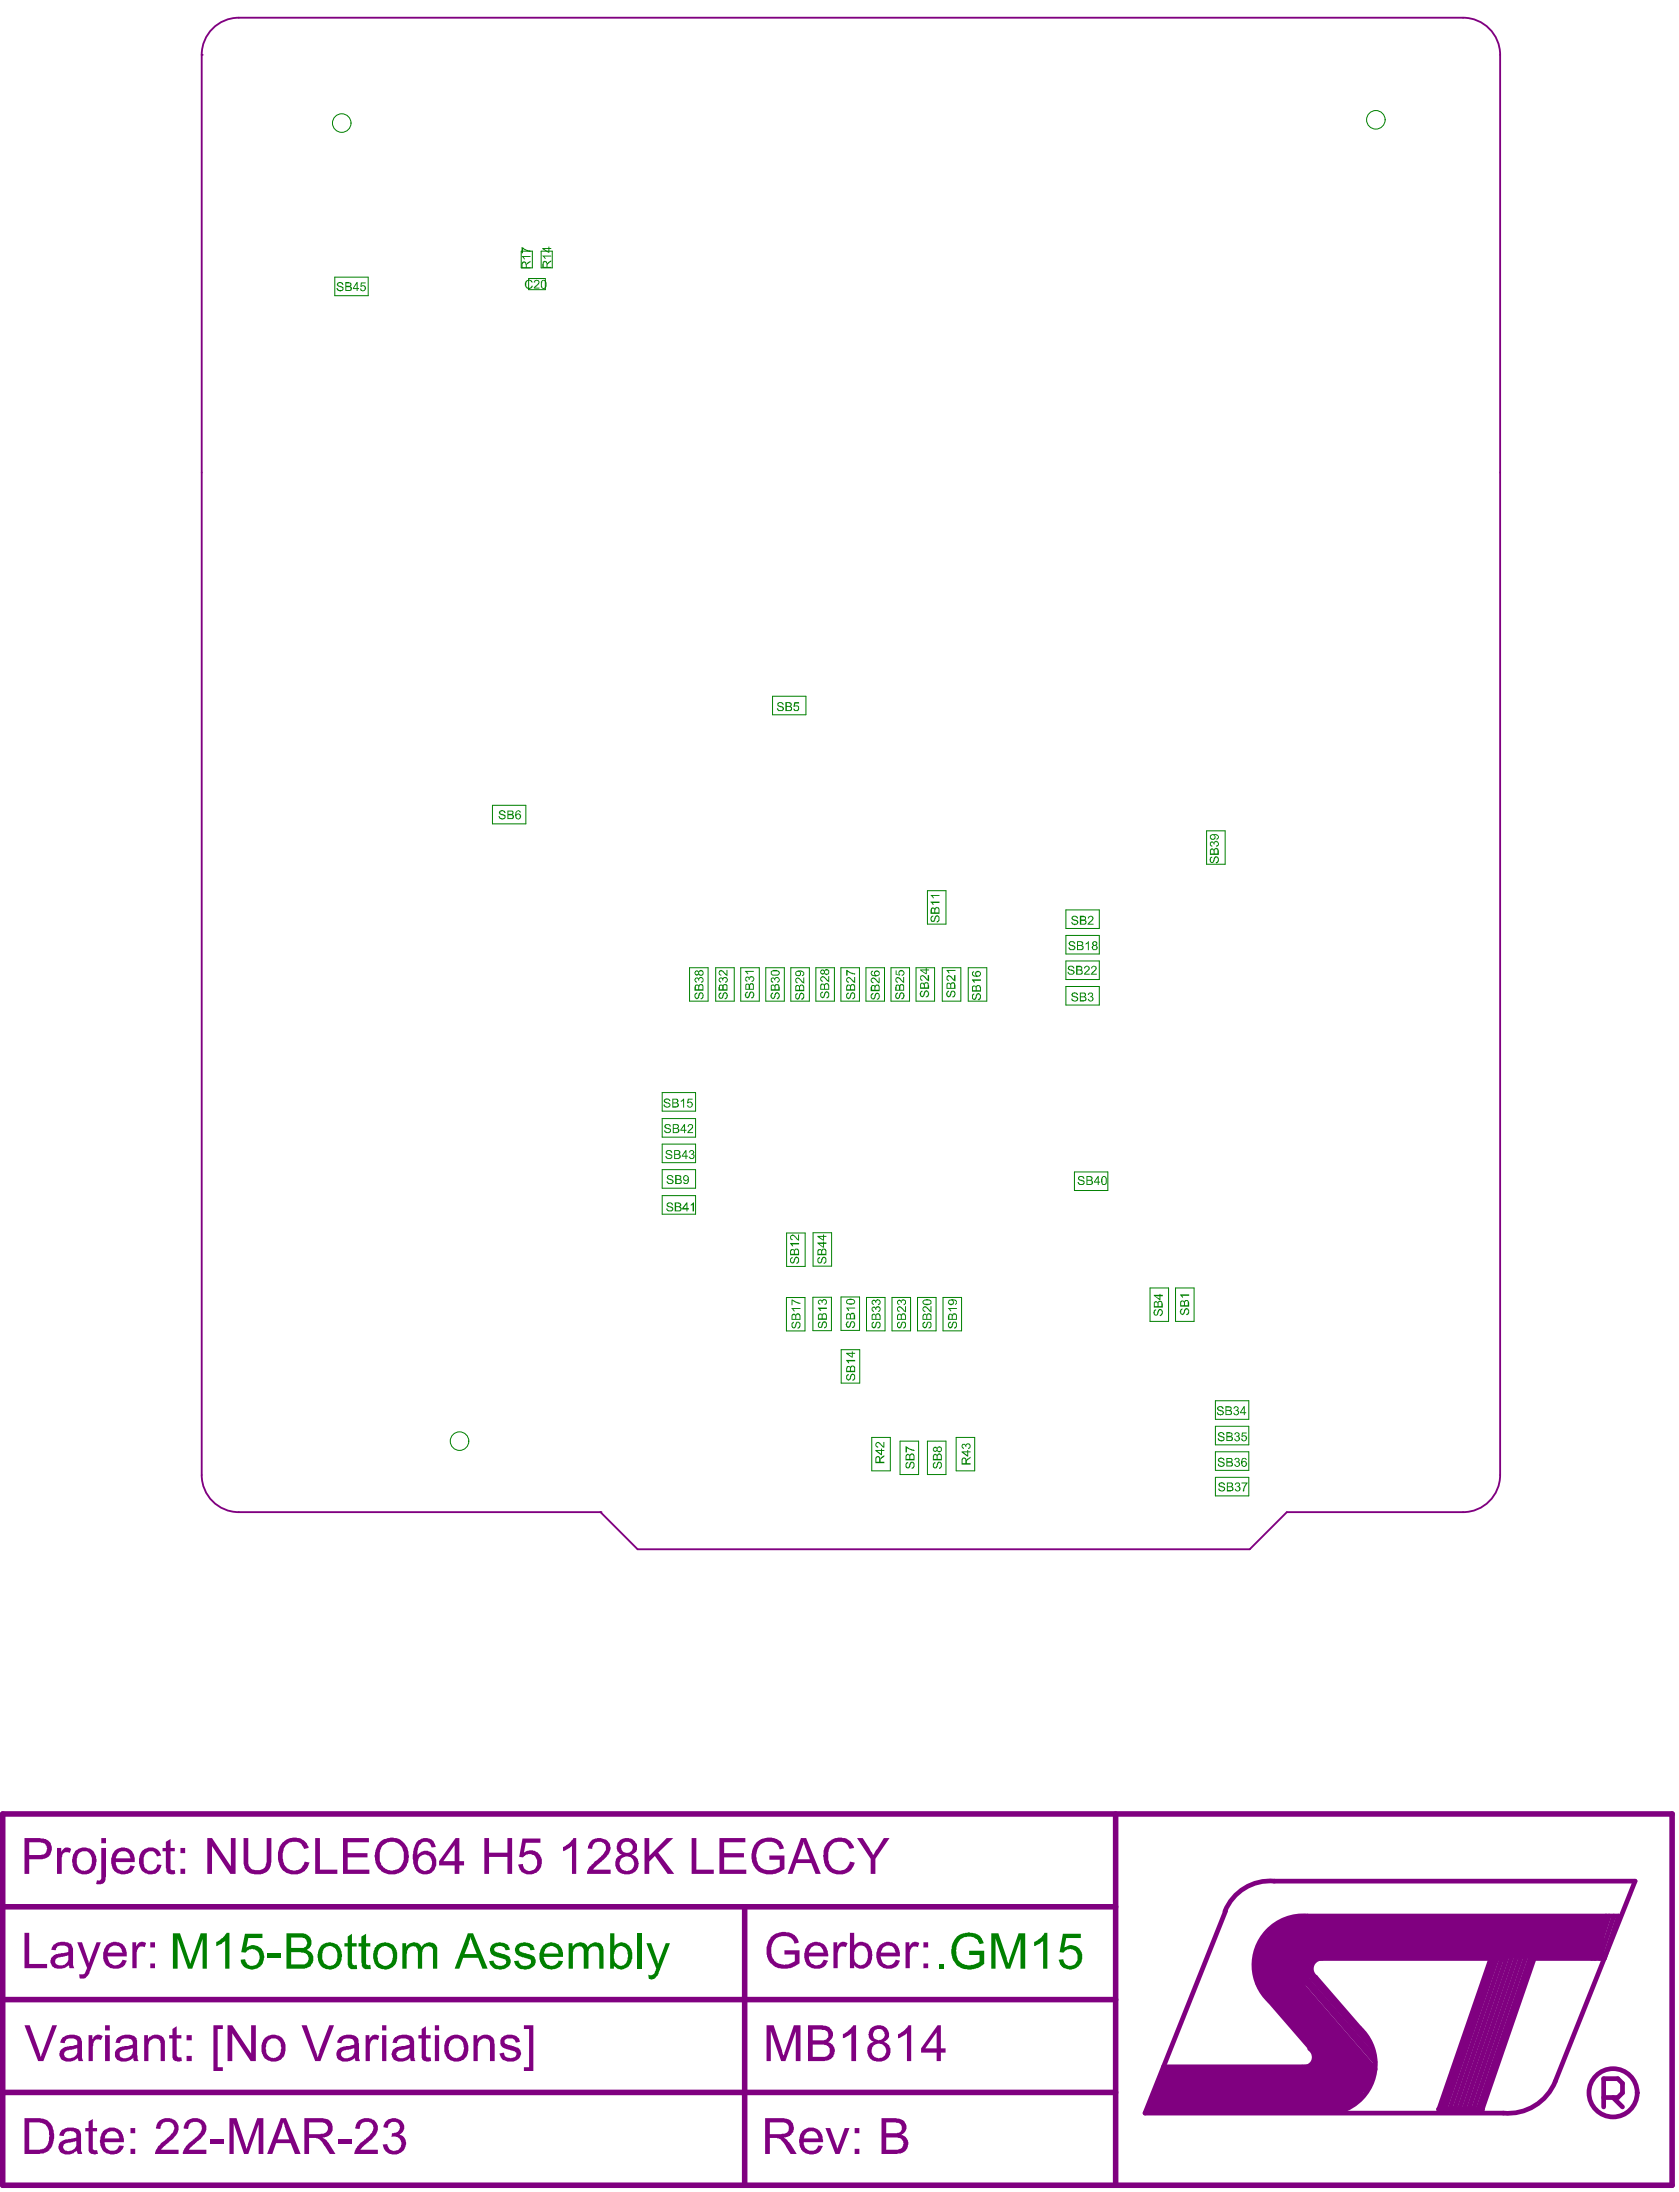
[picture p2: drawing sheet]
<svg xmlns="http://www.w3.org/2000/svg" width="301mm" height="393mm" viewBox="0 0 301 393" stroke-linecap="round" stroke-linejoin="round" font-family="sans-serif">
<g fill="#800080">
<path d="M228.7 344.8l4.8-1.3h54v7.6h-51.6l-2.3 5.9-4 4.1-4.7-6.2v-5.5z"/>
<path d="M208.5 370.6h26.1l1.5-2.6 7.4 8.5-2.5 2.3h-35.8z"/>
</g>
<g fill="none" stroke="#800080" stroke-width=".84">
<path d="M228.4 337.3h64.7l-14.3 35.8M219.7 342.6l-14.5 36.2h64.3M225.4 355.7l18.1 20.8M226.3 355.7l17.6 20.4M226.3 354.8l17.6 20.4M226.6 351.1h43.2M226.7 354.4l17.7 20.4M227.1 354l17.7 20.4M227.6 358.8l10.1 11.8h-29.2M227.6 353.6l17.6 20.3M228 353.1l17.6 20.4M228.2 346.6l17.6 20.4"/>
<path d="M228.4 352.7l17.5 20.2M228.4 351.9l17.6 20.4M228.4 351l17.6 20.4M228.4 348.1l17.6 20.3M228.8 350.6l17.7 20.4M228.8 349.3l17.7 20.4M234.3 343.5h55.8l-2.6 7.6M235.8 354.5l7.9 9.1M267.5 350.3l-9.6 27.9M268.2 350.3l-9.6 27.7M268.6 350.3l-9.6 27.7M269.4 350.3l-9.5 27.7"/>
<path d="M270.3 350.3l-9.6 27.7M271.1 350.3l-9.5 27.7M272 350.3l-9.6 27.7M272.8 350.3l-9.5 27.7M273.6 350.3l-9.5 27.7M274.5 350.3l-9.5 27.7M275.3 350.3l-9.7 27.9M275.3 351.1h12.2M287.8 343.5l-2.5 7.6M288.4 343.5l-2.5 7.6M289.2 343.5l-2.5 7.6M287.4 376.1h2.5l.9-.9v-1.7l-.9-.8h-2.5v5"/>
<path d="M289.1 376.1l1.7 1.6"/>
</g>
<path d="M.5 325.2h299.2v66.6h-299.2zM200 325.2v66.6M.5 358.5h199.5M.5 341.9h199.5M133.5 341.9v49.9M.5 375.1h199.5M257.9 378.2h7.7" fill="none" stroke="#800080" stroke-width="1"/>
<g fill="#800080">
<path d="M147.9 381.5h.9l1.3 3.7 1.3-3.7h.8l-1.7 4.7h-.8z"/>
<path d="M138.1 347.3a3.2 3.2 0 0 1 4.7 .1l.3 .9-.7 .2a1.92 1.92 0 0 0-2.8-1.2 2.65 2.65 0 0 0-1.4 2.9l.1 .2a2.07 2.07 0 0 0 2.4 1.8h.6l1.2-.6v-1.2h-1.9v-.7h2.7l-.1 2.3a4 4 0 0 1-4.5 .4 3.6 3.6 0 0 1-.6-4.9z"/>
<path d="M149.4 348.2h.7v.8a1.17 1.17 0 0 1 1.8-.6l-.3 .8a.82 .82 0 0 0-.9-.2 .82 .82 0 0 0-.5 .7l-.1 3.2h-.7z"/>
<path d="M162.3 348.2h.7v.8a1.11 1.11 0 0 1 1.7-.6l-.2 .8a.76 .76 0 0 0-1.3 .4l-.1 .4v2.9h-.8z"/>
<path d="M15.9 380.3l.7-.4v1.6h.8v.6h-.8v2.7a.53 .53 0 0 0 .2 .7 .53 .53 0 0 0 .6 0l.2 .7-.7 .1a.99 .99 0 0 1-1-1.4v-2.8h-.6v-.6h.6z"/>
<path d="M28.5 380.2h.1a2.23 2.23 0 0 1 3.2 .6 2.44 2.44 0 0 1-.8 2.7l-1.3 1-.8 .9h3.1v.8h-4.2a3.7 3.7 0 0 1 2-2.6l.2-.3a2.6 2.6 0 0 0 1.2-1.9 1.29 1.29 0 0 0-1.4-1 1.29 1.29 0 0 0-1.1 1.3l-.7-.1 .1-.7z"/>
<path d="M33.5 380.2a2.55 2.55 0 0 1 3.1 .1 1.98 1.98 0 0 1-.4 2.8l-.3 .5-1.7 1.3-.3 .5h3.1v.8h-4.2a3.5 3.5 0 0 1 2-2.6l.7-.8a1.59 1.59 0 0 0 .4-2.1 1.33 1.33 0 0 0-1.4-.2 1.33 1.33 0 0 0-.8 1.2l-.8-.1 .2-.7z"/>
<path d="M37.7 383.5h2.5v.7h-2.5z"/>
<path d="M41.1 379.8h1.3l1.8 5.4 1.9-5.4h1.1v6.4h-.8v-5.3l-1.9 5.3h-.8l-1.8-5.5v5.5h-.8z"/>
<path d="M60.5 383.5h2.5v.7h-2.5z"/>
<path d="M64.3 380.2a2.31 2.31 0 0 1 3.3 .6 2.44 2.44 0 0 1-.9 2.7l-1.8 1.4-.3 .5h3.1v.8h-4.2a3.2 3.2 0 0 1 1.2-2.1l.4-.3a3.9 3.9 0 0 0 1.9-2.4 1.24 1.24 0 0 0-1.3-1 1.24 1.24 0 0 0-1.2 1l-.1 .3-.7-.1 .1-.7z"/>
<path d="M69.5 380a1.96 1.96 0 0 1 3 1.4l-.3 .8-.6 .5a1.73 1.73 0 0 1 1.2 1.5 1.73 1.73 0 0 1-.9 1.6 2.08 2.08 0 0 1-3.3-1.3l.8-.1a1.23 1.23 0 0 0 1.1 1.3 1.23 1.23 0 0 0 1.4-1 1.25 1.25 0 0 0-.4-1.3 1.25 1.25 0 0 0-1.3-.3l.1-.6h.2a1.05 1.05 0 0 0 1.1-.9 1.05 1.05 0 0 0-.8-1.2 1.05 1.05 0 0 0-1.2 .8l-.1 .3-.8-.1v-.2a1.35 1.35 0 0 1 .8-1.1z"/>
<path d="M4.4 346.5h.8v5.6h3.2v.8h-4z"/>
<path d="M13.8 348.2h.9l1.3 3.8 1.3-3.8h.8l-1.8 4.8a3 3 0 0 1-.9 1.6l-.3 .1h-.7l-.2-.7h.4a.68 .68 0 0 0 .8-.6l.2-.5z"/>
<path d="M23.7 348.2h.7v.8a1.11 1.11 0 0 1 1.8-.6l-.3 .8a.76 .76 0 0 0-1.2 .4l-.2 .4v2.9h-.8z"/>
<path d="M137.4 363.1h1.3l1.7 5.5 1.9-5.5h1.2v6.4h-.9v-5.3l-1.8 5.3h-.8l-1.9-5.4v5.4h-.7z"/>
<path d="M151.1 364.6l1.1-.7 .7-.8h.5v6.4h-.8v-5l-.8 .6-.7 .4z"/>
<path d="M160.9 364.7a3.8 3.8 0 0 0 1.9-1.6h.5v6.4h-.8v-5l-1.2 .9-.4 .1z"/>
<path d="M4.4 363.1h.9l2 5.7 2.1-5.7h.8l-2.4 6.4h-1z"/>
<path d="M15.9 364.9h.7v.7a1.14 1.14 0 0 1 1.8-.6l-.3 .8a.81 .81 0 0 0-1-.1 .81 .81 0 0 0-.4 .9l-.1 2.9h-.7z"/>
<path d="M25.8 364.9h.7v.7a1.78 1.78 0 0 1 2.8-.2l.3 .5v3.6h-.8v-2.8a1.06 1.06 0 0 0-.7-1.2 1.06 1.06 0 0 0-1.2 .5l-.3 .6v2.9h-.8z"/>
<path d="M30.9 363.8l.8-.5v1.6h.8v.6h-.8v2.8a.55 .55 0 0 0 .2 .6 .55 .55 0 0 0 .6-.1l.1 .7a1.31 1.31 0 0 1-1.6-.4l-.1-3.6h-.6v-.6h.6z"/>
<path d="M38.3 363.1h1.6v.7h-.9v6.8h.9v.7h-1.6z"/>
<path d="M40.8 363.1h.8l3.4 5.1v-5.1h.9v6.4h-1l-3.3-5v5h-.8z"/>
<path d="M54 363.1h1l1.9 5.7 2.1-5.7h.9l-2.5 6.4h-.9z"/>
<path d="M65.5 364.9h.7v.7a1.18 1.18 0 0 1 1.8-.6l-.3 .8a.8 .8 0 0 0-.9-.1 .8 .8 0 0 0-.4 .8l-.1 3h-.8z"/>
<path d="M75.6 363.8l.7-.5v1.6h.9v.6h-.9v2.9a.43 .43 0 0 0 .2 .5 .43 .43 0 0 0 .5-.1h.2l.1 .7a1.36 1.36 0 0 1-1.7-.6v-3.4h-.6v-.6h.6z"/>
<path d="M84.9 364.9h.6v.7a1.7 1.7 0 0 1 2-.7 1.7 1.7 0 0 1 1.2 1.8v2.8h-.9v-2.8a1.07 1.07 0 0 0-1-1.3 1.07 1.07 0 0 0-1.1 1.3l-.1 2.8h-.7z"/>
<path d="M90 365.2a2.28 2.28 0 0 1 3.1 .4l.1 .5-.7 .1a1.19 1.19 0 0 0-1.6-.7 .55 .55 0 0 0-.5 .6 .55 .55 0 0 0 .6 .5l.5 .1a2.37 2.37 0 0 1 1.7 .9 1.37 1.37 0 0 1-1 1.9 2.59 2.59 0 0 1-2.3-.4l-.4-.9 .8-.2a1.27 1.27 0 0 0 2 .8 .6 .6 0 0 0 .2-.8 .6 .6 0 0 0-.6-.3l-.4-.1a2.37 2.37 0 0 1-1.7-.9 1.31 1.31 0 0 1 .2-1.5z"/>
<path d="M93.9 363.1h1.7v8.2h-1.7v-.7h.9v-6.8h-.9z"/>
<path d="M10.2 331.3h.8v.7a1.14 1.14 0 0 1 1.8-.5l-.3 .7a.8 .8 0 0 0-.9-.1 .8 .8 0 0 0-.5 .8v3.1h-.9z"/>
<path d="M25.6 331.7a2.02 2.02 0 0 1 3.3 1l-.8 .1a1.16 1.16 0 0 0-1.2-.9 1.16 1.16 0 0 0-1.1 1v.9a1.25 1.25 0 0 0 .4 1.3 1.25 1.25 0 0 0 1.4 .1l.4-.3 .2-.6 .8 .1a1.94 1.94 0 0 1-3.2 1.2 2.7 2.7 0 0 1-.7-3z"/>
<path d="M29.7 330.2l.9-.5v1.6h.7v.6h-.7v2.9a.53 .53 0 0 0 .7 .5l.1 .7a1.27 1.27 0 0 1-1.5-.4l-.2-.7v-3h-.6v-.6h.6z"/>
<path d="M37.2 329.5h.8l3.4 5.1v-5.1h.8v6.5h-.9l-3.3-5v5h-.8z"/>
<path d="M43.7 329.5h.8v3.8a1.65 1.65 0 0 0 .5 1.7 1.65 1.65 0 0 0 1.8 .2l.7-.3 .3-1.1v-4.3h.8v3.8a2.54 2.54 0 0 1-1.3 2.6 3.6 3.6 0 0 1-3-.4 2.67 2.67 0 0 1-.6-2.2z"/>
<path d="M50.6 330.4a2.78 2.78 0 0 1 4.5 .5l.2 .4-.8 .2a1.63 1.63 0 0 0-2.3-1.2 2.13 2.13 0 0 0-1.5 2.2 2.77 2.77 0 0 0 1.1 2.6 1.82 1.82 0 0 0 2.6-.7l.2-.6 .9 .1a2.82 2.82 0 0 1-2.6 2.2 2.82 2.82 0 0 1-2.8-1.9 4 4 0 0 1 .5-3.8z"/>
<path d="M56.5 329.5h.8v5.7h3.2v.8h-4z"/>
<path d="M61.5 329.5h4.6v.8h-3.8v1.9h3.6v.8h-3.6v2.2h3.9v.8h-4.7z"/>
<path d="M86.8 329.5h.8v2.7h3.3v-2.7h.9v6.5h-.9v-3.1h-3.3v3.1h-.8z"/>
<path d="M93.6 329.6h3.3v.8h-2.7l-.3 1.8a2.05 2.05 0 0 1 2.4 0 2.05 2.05 0 0 1 .7 2.3 2.23 2.23 0 0 1-3.7 .9l-.2-.2-.2-.9 .8-.1a1.25 1.25 0 0 0 1.1 1.2 1.25 1.25 0 0 0 1.4-.9 1.45 1.45 0 0 0-.6-1.8 1.45 1.45 0 0 0-1.9 .3l-.6-.1z"/>
<path d="M100.9 331.1l1-.5 .9-1.1h.5v6.5h-.8v-5l-1.3 .8-.3 .1z"/>
<path d="M106 330h.1a2.15 2.15 0 0 1 3.3 .8 2.12 2.12 0 0 1-.7 2.1l-2.1 1.9-.3 .4h3.1v.8h-4.2a1.99 1.99 0 0 1 1-1.8l.6-.6a5.1 5.1 0 0 0 1.7-1.8 1.22 1.22 0 0 0-.5-1.4 1.22 1.22 0 0 0-1.5 .2l-.3 .3-.1 .6-.8-.1 .1-.4z"/>
<path d="M115.5 329.5h.9v3.2l3.1-3.2h1.2l-2.7 2.7 2.8 3.8h-1.1l-2.3-3.3-1 1.1v2.2h-.9z"/>
<path d="M124 329.5h.8v5.7h3.1v.8h-3.9z"/>
<path d="M128.9 329.5h4.7v.8h-3.8v1.9h3.5v.8h-3.5v2.2h4v.8h-4.9z"/>
<path d="M135.7 330.2a3.3 3.3 0 0 1 4.4 .2l.4 1-.7 .2a1.7 1.7 0 0 0-2.1-1.4 2.35 2.35 0 0 0-2.2 2.7 2.21 2.21 0 0 0 1.7 2.3 3.3 3.3 0 0 0 2.6-.5v-1.3h-1.9v-.7h2.7l-.1 2.4a3.8 3.8 0 0 1-4.7 .3 3.7 3.7 0 0 1-.1-5.2z"/>
<path d="M148.5 330.2a2.79 2.79 0 0 1 4.3 .5l.3 .6-.9 .2a1.9 1.9 0 0 0-3.2-.6 3.9 3.9 0 0 0-.3 3.3 1.91 1.91 0 0 0 2 1.1 1.91 1.91 0 0 0 1.6-1.5l.9 .1a2.79 2.79 0 0 1-2.3 2.2 2.79 2.79 0 0 1-2.9-1.4 3.8 3.8 0 0 1 .4-4.3z"/>
<path d="M153.6 329.5h1l1.9 3.1 1.9-3.1h1l-2.5 3.8v2.7h-.9v-2.7z"/>
<path d="M138 380.5v2.1l2.2-.1a1.05 1.05 0 0 0 1.2-1.1 1.05 1.05 0 0 0-1.4-.9zM137.1 379.8h3.1a1.85 1.85 0 0 1 2.1 1.8v.1a1.74 1.74 0 0 1-1.7 1.5l-.1 .1 .5 .3 .7 .8 1.1 1.8h-1.1l-.9-1.4a2.27 2.27 0 0 0-1.4-1.4l-1.4-.1v2.9h-.9z"/>
<path d="M144.6 382.3l-.4 .5-.1 .6h2.6a1.28 1.28 0 0 0-.7-1.2 1.28 1.28 0 0 0-1.4 .1zM143.8 382a2.22 2.22 0 0 1 2.5-.3 2.22 2.22 0 0 1 1.2 2.2v.2h-3.4a1.34 1.34 0 0 0 .8 1.4 1.34 1.34 0 0 0 1.6-.5l.2-.3h.7a2.07 2.07 0 0 1-3.2 1.2l-.1-.1a2.88 2.88 0 0 1-.6-3.3z"/>
<path d="M153.2 381.5h.8v1h-.8zM153.2 385.2h.8v1h-.8z"/>
<path d="M158.8 380.5v2h1.6a1.01 1.01 0 0 0 1-.4 1.01 1.01 0 0 0 .1-1.2l-.5-.3-.5-.1zM158.8 383.2v2.2h1.8a1.09 1.09 0 0 0 1.2-.8 1.09 1.09 0 0 0-.7-1.3zM158 379.8h2.5a1.9 1.9 0 0 1 1.9 1.1l.1 .8-.3 .5-.7 .6a1.65 1.65 0 0 1 1.3 1.6 1.65 1.65 0 0 1-1.3 1.6l-.7 .2h-2.8z"/>
<path d="M145.4 349.2l-.4 .9h2.6a1.27 1.27 0 0 0-.8-1.2 1.27 1.27 0 0 0-1.4 .3zM145 348.6a2.23 2.23 0 0 1 2.4-.1 2.23 2.23 0 0 1 1 2.2l-3.4 .1a1.5 1.5 0 0 0 .4 1.2 1.31 1.31 0 0 0 1.9-.1l.3-.6 .8 .2a1.79 1.79 0 0 1-2.2 1.5 2.02 2.02 0 0 1-2.1-2.2 3.1 3.1 0 0 1 .9-2.2z"/>
<path d="M153.7 349a2.26 2.26 0 0 0-.6 2.2 1.17 1.17 0 0 0 .9 1.1 1.17 1.17 0 0 0 1.3-.6 2.48 2.48 0 0 0-.4-2.7l-.4-.2h-.5zM152.3 346.5h.8v2.3l.1-.2a1.86 1.86 0 0 1 2.1-.3 1.86 1.86 0 0 1 1 1.9 2.24 2.24 0 0 1-1.7 2.8l-.8-.1-.4-.2-.3-.4v.6h-.8z"/>
<path d="M158.4 349.1l-.2 .2-.3 .8h2.6a1.33 1.33 0 0 0-1.6-1.3zM157.7 348.7a2.24 2.24 0 0 1 3.2 .2l.4 1.1v.8h-3.5a1.58 1.58 0 0 0 1.6 1.6l.1-.1a1.2 1.2 0 0 0 1-1l.8 .2a1.96 1.96 0 0 1-2.4 1.5 2.23 2.23 0 0 1-1.8-2.7l.1-.8z"/>
<path d="M165.5 348.2h.8v1h-.8zM165.5 352h.8v.9h-.8z"/>
<path d="M5.2 380.5v4.9h1.6a1.76 1.76 0 0 0 1.9-1.4 4.6 4.6 0 0 0-.3-2.7l-.2-.4-.7-.3zM4.4 379.8h2.4a2.6 2.6 0 0 1 2.8 2.6 3.6 3.6 0 0 1-1.1 3.4l-.7 .3-.7 .1h-2.7z"/>
<path d="M11.5 384.4l-.1 .2a.81 .81 0 0 0 .7 1.1 1.45 1.45 0 0 0 1.6-1.4v-.5l-.3 .2-1.2 .1zM11.2 381.8a3.1 3.1 0 0 1 3 .1l.3 .6v1.7a3.4 3.4 0 0 0 .3 2h-.9l-.1-.6a2.14 2.14 0 0 1-3.1 .1 1.41 1.41 0 0 1 1-2.1l1.6-.3a.42 .42 0 0 0 .4-.2 .42 .42 0 0 0 0-.5 1.25 1.25 0 0 0-1.3-.6 1.25 1.25 0 0 0-1 1l-.8-.1 .2-.6z"/>
<path d="M19.3 382.3l-.4 .5-.2 .6h2.7a1.31 1.31 0 0 0-2.1-1.1zM18.5 382h.1a2.17 2.17 0 0 1 2.4-.3 2.17 2.17 0 0 1 1.2 2.2v.2h-3.5a1.34 1.34 0 0 0 .9 1.4 1.34 1.34 0 0 0 1.6-.5l.2-.3h.8a2.2 2.2 0 0 1-3.5 1.1 2.87 2.87 0 0 1-.2-3.8z"/>
<path d="M23.4 381.5h.8v1h-.8zM23.4 385.2h.8v1h-.8z"/>
<path d="M50.7 380.4l-1 3.2h2.1zM50.3 379.8h1l2.6 6.4h-1l-.8-2h-2.6l-.7 2h-.9z"/>
<path d="M55.4 380.5v2.1l2.1-.1a1.03 1.03 0 0 0 1.3-.9 1.03 1.03 0 0 0-1.1-1.1zM54.5 379.8h3.1a1.9 1.9 0 0 1 1.9 1.1 1.69 1.69 0 0 1-1.7 2.3l.5 .4 .6 .6 1.2 2h-1l-.9-1.5a2.26 2.26 0 0 0-1.6-1.4h-1.2v2.9h-.9z"/>
<path d="M10 351.2a.76 .76 0 0 0 0 .9 .76 .76 0 0 0 .9 .3 1.3 1.3 0 0 0 1.3-1.8l-1.7 .3zM9.6 348.6a2.86 2.86 0 0 1 3.2 0l.3 .7v1.7a2.68 2.68 0 0 0 .2 1.9h-.8l-.2-.6a2.15 2.15 0 0 1-3 .1 1.44 1.44 0 0 1 1.2-2.2l1.6-.2a.71 .71 0 0 0 .1-.8 .71 .71 0 0 0-.8-.4h-.4a.87 .87 0 0 0-1 .9l-.8-.1 .1-.4z"/>
<path d="M19.7 349.2l-.4 .9h2.7a1.33 1.33 0 0 0-1.6-1.3zM19.1 348.7a2.24 2.24 0 0 1 3.2 .2l.4 1.1v.8h-3.4a1.58 1.58 0 0 0 1.6 1.6v-.1a1.2 1.2 0 0 0 1.1-1l.7 .2a1.96 1.96 0 0 1-2.3 1.5 2.21 2.21 0 0 1-1.8-3.1z"/>
<path d="M26.9 348.2h.9v1h-.9zM26.9 352h.9v.9h-.9z"/>
<path d="M145.7 363.9v1.9h1.5a1.04 1.04 0 0 0 1.1-.4 1.04 1.04 0 0 0 0-1.2h-.1a.73 .73 0 0 0-.9-.3zM145.7 366.6v2.2h1.7a1.11 1.11 0 0 0 1.3-1.1 1.11 1.11 0 0 0-1.2-1.1zM144.8 363.1h2.5a1.9 1.9 0 0 1 1.9 1.2v1l-.5 .7-.3 .1a1.69 1.69 0 0 1 1.2 1.7 1.69 1.69 0 0 1-1.3 1.6l-3.5 .1z"/>
<path d="M156.5 364.8a1.01 1.01 0 0 0 2 0 1.01 1.01 0 0 0-2 0zM156.2 367.7a1.31 1.31 0 0 0 2.6 0 1.31 1.31 0 0 0-2.6 0zM156.3 363.4a1.89 1.89 0 0 1 3 1.4v.4l-.2 .4-.7 .5a1.81 1.81 0 0 1 .5 3.1 2.28 2.28 0 0 1-3.3-.6 1.69 1.69 0 0 1 1-2.5 1.36 1.36 0 0 1-.6-2.2z"/>
<path d="M167.9 364.4l-2.1 2.8h2.1zM168 363.1h.6v4.1h.9v.8h-.9v1.5h-.7v-1.5h-2.8v-.8z"/>
<path d="M11.8 367.7a.8 .8 0 0 0-.2 1 .8 .8 0 0 0 1.1 .3 1.42 1.42 0 0 0 1.1-1.8l-.5 .2zM11.3 365.2a2.94 2.94 0 0 1 3.1 0l.3 .8v1.7a2.68 2.68 0 0 0 .2 1.8h-.8l-.2-.6a2.12 2.12 0 0 1-3 .1 1.4 1.4 0 0 1 1.1-2.1l1.7-.2a.71 .71 0 0 0 .1-.9 .71 .71 0 0 0-.8-.3h-.4a.87 .87 0 0 0-1 .8l-.8-.1 .2-.6z"/>
<path d="M18.8 363.1h.9v.9h-.9zM18.8 364.9h.9v4.6h-.9z"/>
<path d="M21.8 367.7a.78 .78 0 0 0-.2 1 .78 .78 0 0 0 .9 .3h.1a1.5 1.5 0 0 0 1.2-1.5v-.3l-.6 .2zM21.2 365.2a2.83 2.83 0 0 1 3.1 .1l.3 .5v2.6l.2 1.1h-.8l-.1-.6a2.23 2.23 0 0 1-3.1 .1 1.43 1.43 0 0 1 0-1.5 1.43 1.43 0 0 1 1.4-.6l1.2-.2a.39 .39 0 0 0 .4-.3 .39 .39 0 0 0-.1-.4 .95 .95 0 0 0-1.2-.5h-.3a1.16 1.16 0 0 0-.8 .8l-.7-.1 .1-.1a.81 .81 0 0 1 .4-.8z"/>
<path d="M33.4 364.9h1v.9h-1zM33.4 368.6h1v.9h-1z"/>
<path d="M48 365.9a2.35 2.35 0 0 0 .3 2.9 1.33 1.33 0 0 0 1.4 0 1.33 1.33 0 0 0 .6-1.3l.1-.5a1.46 1.46 0 0 0-1.8-1.5zM47.5 365.3a2.32 2.32 0 0 1 3.4 .6 3.1 3.1 0 0 1-.4 3.2 2.17 2.17 0 0 1-3.4-.6 3.1 3.1 0 0 1 .4-3.2z"/>
<path d="M61.5 367.7a.8 .8 0 0 0-.2 1 .8 .8 0 0 0 1 .3 1.31 1.31 0 0 0 1.2-1.5v-.3l-.6 .2zM61 365.2a2.58 2.58 0 0 1 3.2 .3l.1 .9v2.7l.2 .4h-.7l-.2-.6a2.24 2.24 0 0 1-3.1 .2 1.41 1.41 0 0 1 1.1-2.2l1.7-.2a.66 .66 0 0 0 .2-.7 .66 .66 0 0 0-.6-.4 1.17 1.17 0 0 0-1.7 .7l-.8-.1 .1-.3z"/>
<path d="M68.5 363.1h.7v.9h-.7zM68.5 364.9h.7v4.6h-.7z"/>
<path d="M71.4 367.7a.79 .79 0 0 0-.2 .9 .79 .79 0 0 0 .9 .4 1.41 1.41 0 0 0 1.3-1.8l-.6 .2zM70.8 365.2a2.83 2.83 0 0 1 3.2 .1l.2 .6v1.8a2.28 2.28 0 0 0 .3 1.8h-.9l-.1-.6a2.12 2.12 0 0 1-3.1 .1 1.39 1.39 0 0 1 1.2-2.1l.9-.1a1.02 1.02 0 0 0 1-.4 1.22 1.22 0 0 0-1-1 1.22 1.22 0 0 0-1.2 .5l-.2 .4-.8-.1 .2-.6z"/>
<path d="M77.9 363.1h.8v.9h-.8zM77.9 364.9h.8v4.6h-.8z"/>
<path d="M80.7 365.9a2.35 2.35 0 0 0 .4 2.9 1.33 1.33 0 0 0 1.4 0 1.33 1.33 0 0 0 .6-1.3v-.4a1.33 1.33 0 0 0-.6-1.5 1.33 1.33 0 0 0-1.5 .1zM80.4 365.2a2.27 2.27 0 0 1 2.9 .3 2.98 2.98 0 0 1 .2 3.3 2.25 2.25 0 0 1-3.5-.1 3.1 3.1 0 0 1 .3-3.4z"/>
<path d="M5.2 330.3v2.3h1.9a1.05 1.05 0 0 0 1.3-.9 1.06 1.06 0 0 0-1.1-1.4zM4.4 329.5h2.6a2.39 2.39 0 0 1 2 .9 1.95 1.95 0 0 1-1.7 2.9h-2.1v2.7h-.8z"/>
<path d="M14.3 332.2a2.23 2.23 0 0 0 .1 3 1.34 1.34 0 0 0 2.1-1.3 1.55 1.55 0 0 0-1.4-2h-.3zM13.5 331.8a2.33 2.33 0 0 1 3.4 .3 2.88 2.88 0 0 1-.5 3.6 2.22 2.22 0 0 1-2.4 .1 2.22 2.22 0 0 1-1.1-2.1l.2-1.1z"/>
<path d="M18.2 329.5h.8v1h-.8zM18.2 331.3h.8l-.1 5.3a1.11 1.11 0 0 1-.5 1.1 1.11 1.11 0 0 1-1.2 0l.2-.6a.55 .55 0 0 0 .7-.1 .55 .55 0 0 0 .1-.7z"/>
<path d="M21.4 332l-.4 .4-.2 .8h2.6a1.33 1.33 0 0 0-1.6-1.3zM20.6 331.7a2.15 2.15 0 0 1 2.5-.2 2.15 2.15 0 0 1 1.1 2.3h-3.5l.1 .1a1.34 1.34 0 0 0 1.1 1.4 1.34 1.34 0 0 0 1.5-.9l.8 .2a2.18 2.18 0 0 1-3.6 .9 2.93 2.93 0 0 1-.5-2.9z"/>
<path d="M32.3 331.3h.9v.9h-.9zM32.3 335h.9v1h-.9z"/>
<path d="M68.7 330.8a3.5 3.5 0 0 0 0 3.9 2.16 2.16 0 0 0 2.3 .5 2.16 2.16 0 0 0 1.4-2 2.39 2.39 0 0 0-2-3l-1 .1zM68.3 330a3.1 3.1 0 0 1 4.2 .6l.2 .2a3.6 3.6 0 0 1-.9 4.9h-.1a3.1 3.1 0 0 1-4.6-2.9 4.4 4.4 0 0 1 1.2-2.8z"/>
<path d="M75.1 329.9a2.09 2.09 0 0 1 2.6 .2l.4 1-.8 .1a1.06 1.06 0 0 0-.7-1 1.06 1.06 0 0 0-1.2 .4l-.2 .2-.3 .6-.1 1.3a1.88 1.88 0 0 1 2.3-.7 1.88 1.88 0 0 1 1.1 2.1 2.03 2.03 0 0 1-1.6 1.9 2.03 2.03 0 0 1-2.2-1 4.9 4.9 0 0 1 .6-5zM75.4 332.7a1.54 1.54 0 0 0-.5 1.7 1.54 1.54 0 0 0 1.4 1.1 1.51 1.51 0 0 0 1.1-1.3 1.51 1.51 0 0 0-.7-1.5 1.07 1.07 0 0 0-1.3 0z"/>
<path d="M81.5 330.8l-2 2.9h2zM81.7 329.5h.6v4.2h.9v.7h-.9v1.6h-.8v-1.6h-2.8v-.7z"/>
<path d="M111.3 331.2a1.01 1.01 0 0 0 2 0 1.01 1.01 0 0 0-2 0zM111 334.1a1.35 1.35 0 0 0 2.7 0 1.35 1.35 0 0 0-2.7 0zM111.1 329.9a1.91 1.91 0 0 1 3.1 1.2v.4a1.21 1.21 0 0 1-1 1h.1a1.87 1.87 0 0 1 1.1 2.3 1.87 1.87 0 0 1-2.2 1.2 1.85 1.85 0 0 1-1.8-1.1 1.85 1.85 0 0 1 .6-2.2l.5-.2a1.41 1.41 0 0 1-.5-2.5z"/>
<path d="M144.1 330.2l-1.1 3.1h2.2l-.9-2.1zM143.5 329.5h1l2.6 6.5h-.9l-.8-2h-2.7l-.7 2h-.8z"/>
</g>
<g fill="none" stroke="#800080" stroke-width=".84">
<path d="M228.4 337.3a8.7 8.7 0 0 0-8.9 5.4M234.3 343.5a8.8 8.8 0 0 0-8.8 5.2 8.8 8.8 0 0 0 2.1 10.1M237 351.1a1.89 1.89 0 0 0-1.9 1.3 1.89 1.89 0 0 0 .7 2.1M234.7 367.3a1.82 1.82 0 0 1 .7 2.2 1.82 1.82 0 0 1-2 1.1M243.7 363.6a8.8 8.8 0 0 1-3.6 14.9M278.8 373.1a9.1 9.1 0 0 1-9.3 5.7"/>
<circle cx="289.1" cy="375.2" r="4.3"/>
</g>
<g fill="#800080">
<circle cx="231" cy="374" r=".84"/>
<circle cx="36.2" cy="9.8" r=".17"/>
</g>
<path d="M36.2 9.8v254.6M268.9 9.8v254.6" fill="none" stroke="#800080" stroke-width=".33"/>
<circle cx="107.6" cy="271.1" r=".17" fill="#800080"/>
<path d="M36.2 9.8a6.7 6.7 0 0 1 6.6-6.6h219.4a6.7 6.7 0 0 1 6.7 6.6M36.2 264.4a6.7 6.7 0 0 0 6.6 6.7h64.8l6.7 6.7h109.7l6.6-6.7h31.6a6.7 6.7 0 0 0 6.7-6.7" fill="none" stroke="#800080" stroke-width=".33"/>
<g fill="none" stroke="#008000" stroke-width=".18">
<path d="M60 49.7h6v3.3h-6zM93.4 45h2v3h-2zM94.7 49.9h3v2h-3zM97 45h2v3h-2zM138.5 124.8h5.9v3.4h-5.9zM88.3 144.4h5.9v3.3h-5.9zM166.2 159.7h3.3v6h-3.3zM216.3 149h3.3v5.9h-3.3zM123.6 173.5h3.3v6h-3.3zM128.3 173.5h3.3v6h-3.3zM132.8 173.5h3.3v6h-3.3zM137.2 173.5h3.4v6h-3.4z"/>
<path d="M141.7 173.5h3.4v6h-3.4zM146.2 173.5h3.3v6h-3.3zM150.7 173.5h3.3v6h-3.3zM155.2 173.5h3.3v6h-3.3zM159.7 173.5h3.3v6h-3.3zM164.2 173.5h3.3v6h-3.3zM168.9 173.5h3.3v6h-3.3zM173.5 173.5h3.4v6h-3.4zM191 163.1h6v3.4h-6zM191 167.7h6v3.3h-6zM191 172.3h6v3.3h-6zM191 176.9h6v3.3h-6z"/>
<path d="M118.7 195.9h6v3.3h-6zM118.7 200.5h6v3.4h-6zM118.7 205.1h6v3.3h-6zM118.7 209.7h6v3.3h-6zM118.7 214.4h6v3.3h-6zM192.6 210.1h6v3.3h-6zM141 232.6h3.3v6h-3.3zM141 221.1h3.3v6h-3.3zM145.7 232.6h3.3v6h-3.3zM145.7 221h3.3v6h-3.3zM150.7 232.5h3.4v6h-3.4zM155.3 232.6h3.3v6h-3.3z"/>
<path d="M159.9 232.6h3.3v6h-3.3zM164.4 232.6h3.4v6h-3.4zM169 232.6h3.3v6h-3.3zM206.1 230.9h3.3v6h-3.3zM210.7 230.9h3.3v6h-3.3zM150.8 242h3.3v6h-3.3zM156.2 257.7h3.4v6h-3.4zM161.3 258.4h3.3v6h-3.3zM166.2 258.4h3.3v6h-3.3zM171.4 257.7h3.3v6h-3.3zM217.8 251.1h6v3.4h-6zM217.8 255.7h6v3.3h-6z"/>
<path d="M217.8 260.3h6v3.3h-6zM217.8 264.9h6v3.3h-6z"/>
</g>
<g fill="#008000">
<path d="M151.9 246.4h.2l.1 .1a.39 .39 0 0 0-.4 .4 .39 .39 0 0 0 .3 .4h.1a.91 .91 0 0 1 .7-1 .79 .79 0 0 1 .3 1.1 .22 .22 0 0 1-.2 .1 .22 .22 0 0 1-.2-.1l.2-.1 .1-.3a.3 .3 0 0 0 0-.4 .3 .3 0 0 0-.4 0l-.2 .3a.46 .46 0 0 1-.5 .6 .46 .46 0 0 1-.3-.6v-.3z"/>
<path d="M151.7 243.8h1.6v.3h-1.3l.2 .3h-.2z"/>
<path d="M217 153.6h.3v.2a.39 .39 0 0 0-.3 .6l.1 .1a.21 .21 0 0 0 .3 0 .21 .21 0 0 0 0-.3l.1-.1a.48 .48 0 0 1 .5-.6 .48 .48 0 0 1 .4 .6v.4l-.1 .2-.4 .1v-.2a.48 .48 0 0 0 .4-.4 .48 .48 0 0 0-.4-.5l-.2 .4a.46 .46 0 0 1-.5 .6 .46 .46 0 0 1-.4-.7v-.2z"/>
<path d="M217 150.9l.3-.1 .2 .3a.52 .52 0 0 1 .9-.1 .52 .52 0 0 1-.4 .8l-.1-.2a.31 .31 0 0 0 .4-.4 .31 .31 0 0 0-.4-.2 .31 .31 0 0 0-.2 .4h-.2a.28 .28 0 0 0-.4-.3 .28 .28 0 0 0 0 .5h.2v.2a.5 .5 0 0 1-.5-.3 .5 .5 0 0 1 .2-.6z"/>
<path d="M211.8 234.6h.1v.3a.32 .32 0 0 0-.2 .4 .32 .32 0 0 0 .4 .1v-.1a.72 .72 0 0 1 .7-.8 .72 .72 0 0 1-.1 1.3l-.2-.2a.42 .42 0 0 0 .5-.4 .42 .42 0 0 0-.5-.4l-.1 .4a.47 .47 0 0 1-.3 .5 .47 .47 0 0 1-.6-.2l-.1-.4z"/>
<path d="M211.5 232.1h1.6v.2h-1.2l.2 .4h-.2z"/>
<path d="M170.1 237.1l.3-.1v.2a.34 .34 0 0 0-.3 .4 .34 .34 0 0 0 .4 .3l.1-.2a.63 .63 0 0 1 .7-.7 .82 .82 0 0 1-.2 1.2l-.1-.2 .2-.1 .1-.3a.31 .31 0 0 0-.1-.5 .32 .32 0 0 0-.4 .5h-.1a.44 .44 0 0 1-.4 .5 .44 .44 0 0 1-.4-.5z"/>
<path d="M169.9 234.5h1.6v.2h-1.3l.3 .2v.2h-.2z"/>
<path d="M172.5 258.9h.4l.1 .1a.5 .5 0 0 1 .9 0 .5 .5 0 0 1-.4 .8v-.2a.35 .35 0 0 0 .3-.4 .35 .35 0 0 0-.4-.2 .35 .35 0 0 0-.2 .5l-.2-.1a.29 .29 0 0 0-.2-.4 .29 .29 0 0 0-.3 .2 .29 .29 0 0 0 .1 .3h.2v.3a.52 .52 0 0 1-.5-.4 .52 .52 0 0 1 .2-.5z"/>
<path d="M169.9 177.6h.2v.3a.34 .34 0 0 0-.3 .3 .34 .34 0 0 0 .3 .3l.2-.3a.5 .5 0 0 1 .7-.6 .5 .5 0 0 1 .2 .9l-.1 .2-.4 .2v-.3a.42 .42 0 0 0 .4-.4 .42 .42 0 0 0-.4-.4l-.2 .3a.48 .48 0 0 1-.2 .6 .48 .48 0 0 1-.7-.2v-.4z"/>
<path d="M169.9 174.8a1.4 1.4 0 0 1 1 .8l.1 .1v-.9h.2v1.1l-.3-.1-.5-.5a.31 .31 0 0 0-.5-.1 .31 .31 0 0 0 .2 .5v.1a.54 .54 0 0 1-.5-.4 .54 .54 0 0 1 .3-.6z"/>
<path d="M169.6 173.9h1.6v.2h-1.2l.2 .4h-.2z"/>
<path d="M165.5 237.1l.3-.1v.1l-.3 .3a.31 .31 0 0 0 .2 .5 .31 .31 0 0 0 .3-.4 .5 .5 0 0 1 .6-.5 .5 .5 0 0 1 .3 .7v.2l-.5 .3v-.2l.4-.2v-.2a.31 .31 0 0 0-.2-.5 .31 .31 0 0 0-.3 .5h-.1a.45 .45 0 0 1-.4 .6 .45 .45 0 0 1-.5-.6v-.4z"/>
<path d="M165.5 234.3h.1a.3 .3 0 0 1 .5 0l.7 .7v-.8h.1v1.1l-.4-.2-.1-.2a.72 .72 0 0 0-.9-.4 .34 .34 0 0 0 0 .4 .34 .34 0 0 0 .3 .1 .22 .22 0 0 1-.2 .2 .22 .22 0 0 1-.2-.3l-.1-.4z"/>
<path d="M165.2 177.6h.1v.2a.36 .36 0 0 0-.3 .4 .36 .36 0 0 0 .5 .3 .85 .85 0 0 1 .4-1 .64 .64 0 0 1 .6 .7 .64 .64 0 0 1-.6 .6v-.2a.42 .42 0 0 0 .5-.4 .42 .42 0 0 0-.5-.4l-.1 .4a.47 .47 0 0 1-.5 .5 .47 .47 0 0 1-.5-.4v-.3z"/>
<path d="M165 174.9a.82 .82 0 0 1 1.1 .6l.2 .1v-.8h.2v1.1l-.4-.1-.3-.4a.67 .67 0 0 0-.7-.3l-.1 .2 .1 .3 .2 .1v.1a.57 .57 0 0 1-.3-.9z"/>
<path d="M157.1 258.5h.1a.95 .95 0 0 1 .9 .6l.2 .2v-.8h.2v1h-.3l-.2-.2a.74 .74 0 0 0-.9-.5v.1a.34 .34 0 0 0 .2 .5l.1 .1a.55 .55 0 0 1-.5-.4 .55 .55 0 0 1 .2-.6z"/>
<path d="M156.4 237.1l.2-.1v.2a.34 .34 0 0 0-.2 .4 .34 .34 0 0 0 .3 .3l.2-.4a.5 .5 0 0 1 .6-.5 .5 .5 0 0 1 .3 .7l-.2 .5h-.3l-.1-.2a.42 .42 0 0 0 .5-.4 .42 .42 0 0 0-.5-.5l-.1 .3a.72 .72 0 0 1-.6 .8l-.3-.3v-.7z"/>
<path d="M156.5 234.3a.34 .34 0 0 1 .5 .2 .44 .44 0 0 1 .5-.3 .44 .44 0 0 1 .3 .6v.1a.32 .32 0 0 1-.4 .3l-.1-.2a.31 .31 0 0 0 .4-.3 .31 .31 0 0 0-.5-.3 .31 .31 0 0 0-.1 .5h-.2a.29 .29 0 0 0-.2-.4 .29 .29 0 0 0-.3 .1v.3l.2 .1v.2l-.4-.3v-.4z"/>
<path d="M156.4 233.1a.36 .36 0 0 1 .6 .1 .43 .43 0 0 1 .4-.3 .43 .43 0 0 1 .4 .4v.2a.32 .32 0 0 1-.3 .4l-.1 .1-.1-.2a.31 .31 0 0 0 .3-.4 .31 .31 0 0 0-.4-.2 .31 .31 0 0 0-.1 .4h-.2a.28 .28 0 0 0-.4-.3 .28 .28 0 0 0 0 .5h.1v.1a.47 .47 0 0 1-.4-.3 .47 .47 0 0 1 .2-.5z"/>
<path d="M156.2 178.1l.4-.1-.1 .3a.34 .34 0 0 0-.3 .4 .34 .34 0 0 0 .4 .3v-.1a.89 .89 0 0 1 .7-.9 .35 .35 0 0 1 .4 .5v.1a.34 .34 0 0 1-.3 .5l-.3 .1v-.1a.48 .48 0 0 0 .4-.4 .48 .48 0 0 0-.2-.5h-.2l-.1 .3a.6 .6 0 0 1-.8 .6l-.2-.2v-.5z"/>
<path d="M156.2 175.3a.91 .91 0 0 1 1.1 .6l.2 .1v-.7h.2v1.1l-.3-.1-.6-.7a.34 .34 0 0 0-.6 0 .34 .34 0 0 0 .4 .5v.2a.32 .32 0 0 1-.5-.4l-.1-.3z"/>
<path d="M151.9 236.9h.2v.2a.34 .34 0 0 0-.3 .4 .34 .34 0 0 0 .4 .3l.1-.3a.48 .48 0 0 1 .5-.6 .48 .48 0 0 1 .5 .6l-.1 .2a.32 .32 0 0 1-.4 .4l-.1-.2a.42 .42 0 0 0 .4-.4 .42 .42 0 0 0-.4-.4l-.2 .4a.47 .47 0 0 1-.4 .6 .47 .47 0 0 1-.5-.5l.1-.5z"/>
<path d="M151.7 234.4h1.6v.2h-1.3l.2 .4h-.2z"/>
<path d="M151.9 178h.2l.1 .1a.39 .39 0 0 0-.4 .4 .39 .39 0 0 0 .3 .4l.2-.3a.56 .56 0 0 1 .2-.6 .56 .56 0 0 1 .6 0 .72 .72 0 0 1-.3 1.1v-.1l.2-.1 .1-.3a.3 .3 0 0 0 0-.4 .3 .3 0 0 0-.4 0l-.1 .1a.76 .76 0 0 1-.6 .8 .74 .74 0 0 1-.1-1.1z"/>
<path d="M151.8 175.3h.6l.7 .6v-.7h.2v1.1l-.5-.4a.74 .74 0 0 0-.9-.5l-.1 .1a.34 .34 0 0 0 0 .4 .34 .34 0 0 0 .4 .1 .22 .22 0 0 1-.3 .2 .22 .22 0 0 1-.2-.3v-.4z"/>
<path d="M151.7 173.9h.2l.2 .2a1.4 1.4 0 0 0 1.2 .4v.2h-.2l-.9-.3-.3-.2v.7h-.2z"/>
<path d="M142.8 178h.2v.2a.45 .45 0 0 0-.1 .8l.2-.1 .1-.3a.48 .48 0 0 1 .2-.5 .48 .48 0 0 1 .7 .1 .61 .61 0 0 1 .1 .6 .61 .61 0 0 1-.6 .4l-.1-.1 .4-.2a.34 .34 0 0 0 .1-.5 .34 .34 0 0 0-.5 0l-.1 .1a.46 .46 0 0 1-.3 .6 .46 .46 0 0 1-.6-.2v-.6z"/>
<path d="M142.7 175.3h.1a.3 .3 0 0 1 .5 .1l.7 .6v-.7h.1v1.1l-.4-.2-.1-.2a.74 .74 0 0 0-.8-.5l-.1 .1a.34 .34 0 0 0 .3 .5v.2a.46 .46 0 0 1-.5-.6z"/>
<path d="M138.4 178h.2v.1a.45 .45 0 0 0-.1 .8l.2-.1v-.2a.72 .72 0 0 1 .7-.7 .72 .72 0 0 1-.1 1.2l-.1-.1a.42 .42 0 0 0 .4-.5 .42 .42 0 0 0-.4-.4l-.2 .4a.44 .44 0 0 1-.3 .5 .44 .44 0 0 1-.6-.2v-.3z"/>
<path d="M138.3 175.3h.4l.1 .1a.52 .52 0 0 1 .9 0 .52 .52 0 0 1-.4 .8l-.1-.2a.31 .31 0 0 0 .4-.3 .31 .31 0 0 0-.4-.3 .31 .31 0 0 0-.2 .4l-.3-.1a.25 .25 0 0 0-.3-.3 .25 .25 0 0 0-.1 .4l.3 .2v.2a.52 .52 0 0 1-.5-.4 .52 .52 0 0 1 .2-.5z"/>
<path d="M129 178h.3l-.1 .2a.35 .35 0 0 0-.3 .4 .35 .35 0 0 0 .5 .3v-.1a.89 .89 0 0 1 .6-.9 .65 .65 0 0 1 .5 .7 .65 .65 0 0 1-.6 .5l.1-.1a.53 .53 0 0 0 0-.9h-.2v.2a.95 .95 0 0 1-.6 .8 .7 .7 0 0 1-.2-1.1z"/>
<path d="M129 175.3h.4l.1 .1a.5 .5 0 0 1 .8-.1 .5 .5 0 0 1-.1 .8l-.2 .1v-.2a.33 .33 0 0 0 .2-.5 .33 .33 0 0 0-.6 .1v.2l-.2-.1a.25 .25 0 0 0-.3-.3 .25 .25 0 0 0-.1 .4l.3 .2-.1 .2a.5 .5 0 0 1-.4-.4 .5 .5 0 0 1 .2-.5z"/>
<path d="M128.9 174a.72 .72 0 0 1 1 .4l.3 .3v-.8h.2v1.1l-.4-.3a.95 .95 0 0 0-.9-.5 .31 .31 0 0 0-.2 .3 .31 .31 0 0 0 .4 .2v.2a.43 .43 0 0 1-.5-.4z"/>
<path d="M124.6 178h.4v.1a.38 .38 0 0 0-.4 .5 .38 .38 0 0 0 .5 .3v-.1a.89 .89 0 0 1 .6-.9v.1a.35 .35 0 0 1 .4 .5 .34 .34 0 0 1-.3 .6h-.2v-.1a.48 .48 0 0 0 .3-.4 .48 .48 0 0 0-.2-.5h-.2l-.2 .4a.44 .44 0 0 1-.4 .6 .44 .44 0 0 1-.4-.5v-.3z"/>
<path d="M124.7 175.3h.4v.1a.52 .52 0 0 1 .9 0 .52 .52 0 0 1-.3 .8l-.1-.2a.34 .34 0 0 0 .3-.4 .34 .34 0 0 0-.4-.2 .34 .34 0 0 0-.2 .4l-.2-.1a.23 .23 0 0 0-.3-.2 .23 .23 0 0 0 0 .4l.1 .3-.3-.1-.1-.3v-.3z"/>
<path d="M97.2 45.8h1.6v.2h-1.2l.2 .2v.2h-.2v-.2z"/>
<path d="M167 164.2h.3v.1a.38 .38 0 0 0-.4 .4 .38 .38 0 0 0 .4 .4l.1-.2a.56 .56 0 0 1 .2-.6 .56 .56 0 0 1 .6-.1l.1 .1a.61 .61 0 0 1 .1 .7 .61 .61 0 0 1-.5 .4v-.2a.51 .51 0 0 0 .3-.4 .51 .51 0 0 0-.2-.5l-.3 .3a.62 .62 0 0 1-.8 .7 .83 .83 0 0 1 .1-1.1z"/>
<path d="M166.8 161.6h1.6v.3h-1.3l.3 .2-.2 .1-.4-.4z"/>
<path d="M166.8 160.5h1.6v.1h-1.3l.3 .3v.2h-.2z"/>
<path d="M207 234.8h.2v.1a.36 .36 0 0 0-.3 .5 .36 .36 0 0 0 .5 .2 .85 .85 0 0 1 .4-.9 .64 .64 0 0 1 .6 .6 .64 .64 0 0 1-.5 .7l-.1-.2a.48 .48 0 0 0 .4-.4 .48 .48 0 0 0-.3-.5l-.3 .4a.51 .51 0 0 1-.2 .5 .51 .51 0 0 1-.5 0 .7 .7 0 0 1 .1-1z"/>
<path d="M174.5 178.1h.1l-.1 .3a.32 .32 0 0 0-.2 .4 .32 .32 0 0 0 .5 .2l.1-.3a.5 .5 0 0 1 .4-.7 .5 .5 0 0 1 .5 .7l-.1 .4-.1 .2h-.3l-.1-.2 .4-.1a.34 .34 0 0 0 .1-.5 .34 .34 0 0 0-.6 0l-.1 .1a.46 .46 0 0 1-.2 .6 .46 .46 0 0 1-.6-.2v-.6z"/>
<path d="M174.2 175.6h1.6v.2h-1.3l.3 .4h-.3z"/>
<path d="M146.8 225.4h.1v.2a.31 .31 0 0 0-.3 .4 .31 .31 0 0 0 .4 .3 .31 .31 0 0 0 .2-.5 .5 .5 0 0 1 .7-.4 .5 .5 0 0 1 .2 .7l-.1 .3a.22 .22 0 0 1-.2 .2 .22 .22 0 0 1-.2-.2l.3-.1v-.2a.3 .3 0 0 0 0-.4 .3 .3 0 0 0-.4-.1l-.2 .5a.44 .44 0 0 1-.4 .5 .44 .44 0 0 1-.4-.6v-.4z"/>
<path d="M146.8 237h.2v.1a.41 .41 0 0 0-.2 .4 .41 .41 0 0 0 .2 .4l.3-.3a.56 .56 0 0 1 .1-.5 .56 .56 0 0 1 .6-.1 .72 .72 0 0 1-.3 1.2v-.2a.48 .48 0 0 0 .3-.4 .48 .48 0 0 0-.1-.5l-.4 .1v.3a.55 .55 0 0 1-.2 .5 .55 .55 0 0 1-.6 0l-.1-.4a.34 .34 0 0 1 .2-.5z"/>
<path d="M146.6 234.4h1.6v.3h-1.3l.3 .2-.3 .1z"/>
<path d="M146.8 233h.4l.1 .2a.46 .46 0 0 1 .7-.3 .46 .46 0 0 1 .2 .7l-.3 .3h-.1v-.1a.31 .31 0 0 0 .2-.4 .31 .31 0 0 0-.4-.2 .31 .31 0 0 0-.2 .4h-.1a.3 .3 0 0 0-.2-.4 .3 .3 0 0 0-.4 .2 .3 .3 0 0 0 .3 .4v.1a.5 .5 0 0 1-.4-.4 .5 .5 0 0 1 .2-.5z"/>
<path d="M160.9 237.1l.3-.1 .1 .2a.34 .34 0 0 0-.4 .4 .34 .34 0 0 0 .5 .3l.1-.3a.5 .5 0 0 1 .5-.6 .5 .5 0 0 1 .4 .7l-.3 .5h-.2v-.2a.43 .43 0 0 0 .3-.5 .43 .43 0 0 0-.4-.4l-.2 .5a.45 .45 0 0 1-.2 .5 .45 .45 0 0 1-.5-.1l-.1-.8z"/>
<path d="M160.9 234.3a.88 .88 0 0 1 1.1 .6l.2 .1v-.8h.2v1.1l-.4-.2-.5-.5a.33 .33 0 0 0-.4-.2 .33 .33 0 0 0-.2 .4 .33 .33 0 0 0 .4 .2l-.1 .2a.5 .5 0 0 1-.5-.4 .5 .5 0 0 1 .2-.5z"/>
<path d="M160.9 233.1a.36 .36 0 0 1 .6 .1 .43 .43 0 0 1 .5-.3 .43 .43 0 0 1 .4 .5v.4l-.2 .1-.2 .1v-.2a.31 .31 0 0 0 .2-.4 .31 .31 0 0 0-.4-.2 .31 .31 0 0 0-.2 .4h-.1a.25 .25 0 0 0-.2-.3 .25 .25 0 0 0-.3 .2 .25 .25 0 0 0 .2 .3v.1a.47 .47 0 0 1-.4-.3 .47 .47 0 0 1 .1-.5z"/>
<path d="M162.5 262.2l.2-.1 .1 .2a.38 .38 0 0 0-.3 .4 .38 .38 0 0 0 .3 .4l.2-.3a.51 .51 0 0 1 .5-.7 .51 .51 0 0 1 .4 .7l-.2 .5h-.3v-.1a.49 .49 0 0 0 .3-.5 .49 .49 0 0 0-.3-.5l-.3 .5a.46 .46 0 0 1-.4 .6 .46 .46 0 0 1-.4-.7z"/>
<path d="M162.3 259.3l.7 .4 .9 .3v.1l-1-.2-.4-.4v.9h-.2z"/>
<path d="M167.4 262.2h.2l.1 .1a.38 .38 0 0 0-.3 .4 .38 .38 0 0 0 .3 .4l.2-.3a.51 .51 0 0 1 .2-.6 .51 .51 0 0 1 .6 0 .66 .66 0 0 1-.4 1.1v-.1a.49 .49 0 0 0 .3-.5 .49 .49 0 0 0-.3-.5l-.3 .5a.46 .46 0 0 1-.4 .6 .46 .46 0 0 1-.4-.7z"/>
<path d="M147.3 177.8h.1l.1 .2a.39 .39 0 0 0-.3 .3 .39 .39 0 0 0 .2 .4l.2-.2a.88 .88 0 0 1 .7-.8 .72 .72 0 0 1-.1 1.3l-.1-.2a.43 .43 0 0 0 .3-.5 .43 .43 0 0 0-.4-.3l-.1 .1a.76 .76 0 0 1-.6 .9 .74 .74 0 0 1 0-1.2z"/>
<path d="M147.2 175.1h.1a.3 .3 0 0 1 .5 .1l.6 .6v-.8h.2v1.1l-.7-.5a.42 .42 0 0 0-.3-.3 .42 .42 0 0 0-.4 .1v.3l.3 .1-.1 .2a.52 .52 0 0 1-.4-.4 .52 .52 0 0 1 .2-.5z"/>
<path d="M160.6 178h.3l-.2 .4a.29 .29 0 0 0-.1 .4 .29 .29 0 0 0 .4 .1 .29 .29 0 0 0 .1-.4 .52 .52 0 0 1 .3-.5 .52 .52 0 0 1 .6 0 .66 .66 0 0 1-.4 1.1l-.1-.1a.48 .48 0 0 0 .4-.4 .48 .48 0 0 0-.2-.5h-.1a.34 .34 0 0 0-.2 .5 .49 .49 0 0 1-.4 .5 .49 .49 0 0 1-.6-.3v-.4z"/>
<path d="M160.6 175.3a.81 .81 0 0 1 1 .5l.3 .1v-.7h.1v1.1l-.9-.8a.22 .22 0 0 0-.2-.2 .22 .22 0 0 0-.2 .3l-.1 .2 .3 .2v.2a.34 .34 0 0 1-.4-.4l-.1-.2z"/>
<path d="M160.5 174h.2v.7h.4a.55 .55 0 0 1 .3-.7 .55 .55 0 0 1 .7 .3 .55 .55 0 0 1-.4 .7v-.3a.35 .35 0 0 0 .1-.5 .35 .35 0 0 0-.5 0v.7l-.8-.2z"/>
<path d="M142 237.1l.3-.1v.2a.38 .38 0 0 0-.3 .3 .38 .38 0 0 0 .2 .4h.3v-.4a.49 .49 0 0 1 .6-.5 .49 .49 0 0 1 .4 .6l-.3 .6h-.2v-.2a.43 .43 0 0 0 .3-.5 .43 .43 0 0 0-.4-.4l-.1 .3a.74 .74 0 0 1-.6 .8 .63 .63 0 0 1-.2-1.1z"/>
<path d="M141.9 234.5h1.6v.2h-1.3l.3 .3-.2 .1-.4-.4z"/>
<path d="M141.9 233h.2l.6 .4 .8 .2v.2l-1-.3-.5-.3v.8h-.1z"/>
<path d="M141.9 225.4h.1v.2a.41 .41 0 0 0-.2 .3 .41 .41 0 0 0 .2 .4l.2-.2a.95 .95 0 0 1 .6-.8 .72 .72 0 0 1 .1 1.3h-.2v-.2l.3-.2a.34 .34 0 0 0 .1-.5 .34 .34 0 0 0-.6 0v.3a.45 .45 0 0 1-.6 .5 .45 .45 0 0 1-.3-.7z"/>
<path d="M141.6 222.8h1.6v.3h-1.3l.3 .3h-.3z"/>
<path d="M141.8 221.4a.88 .88 0 0 1 1.1 .7l.1 .1v-.9h.2v1.1l-.4-.1-.4-.6a.33 .33 0 0 0-.4-.2 .33 .33 0 0 0-.3 .4 .33 .33 0 0 0 .4 .3l-.1 .1a.5 .5 0 0 1-.4-.3 .5 .5 0 0 1 .2-.6z"/>
<path d="M133.7 177.9l.3-.1v.2a.52 .52 0 0 0-.2 .7 .32 .32 0 0 0 .4-.4 .51 .51 0 0 1 .4-.5 .51 .51 0 0 1 .6 .4v.3l-.2 .3a.22 .22 0 0 1-.2 .2 .22 .22 0 0 1-.2-.2 .42 .42 0 0 0 .4-.4 .42 .42 0 0 0-.4-.4l-.2 .4a.47 .47 0 0 1-.3 .5 .47 .47 0 0 1-.5-.2l-.1-.5z"/>
<path d="M133.8 175.1h.3l.2 .2a.49 .49 0 0 1 .8 0 .49 .49 0 0 1-.4 .7v-.2a.34 .34 0 0 0 .4-.3 .34 .34 0 0 0-.5-.3 .34 .34 0 0 0-.2 .5h-.2a.27 .27 0 0 0-.1-.4 .27 .27 0 0 0-.3 0 .27 .27 0 0 0 0 .4l.2 .1-.2 .2a.51 .51 0 0 1-.3-.4 .51 .51 0 0 1 .3-.5z"/>
<path d="M133.5 174.1h1.6v.1h-1.2l.2 .3v.2h-.2z"/>
<path d="M93.5 45.9h1.6v.2h-1.3l.3 .2v.2h-.2z"/>
<path d="M93.5 44.3l.9 .5 .6 .1 .1 .2h-.6l-.7-.4-.1-.1v.8h-.2z"/>
<path d="M218.4 256.8a.64 .64 0 0 1 1.1 .5h-.3a.39 .39 0 0 0-.6-.3h-.1a.43 .43 0 0 0 .5 .5 .48 .48 0 0 1 .4 .7 .48 .48 0 0 1-.7 .2 .34 .34 0 0 1-.4-.5l-.1-.1h.2a.48 .48 0 0 0 .4 .4 .48 .48 0 0 0 .5-.2 .35 .35 0 0 0-.5-.3 .52 .52 0 0 1-.4-.9z"/>
<path d="M221.4 256.8h.1a.4 .4 0 0 1 .6 .1 .4 .4 0 0 1-.2 .6 .43 .43 0 0 1 .3 .5 .43 .43 0 0 1-.4 .4h-.4a.22 .22 0 0 1-.2-.3 .22 .22 0 0 1 .2-.2 .34 .34 0 0 0 .4 .3 .34 .34 0 0 0 .3-.4 .34 .34 0 0 0-.5-.2v-.2a.28 .28 0 0 0 .3-.1 .28 .28 0 0 0 0-.3 .29 .29 0 0 0-.3-.1 .29 .29 0 0 0-.2 .4l-.2-.1z"/>
<path d="M222.6 256.8h.8v.2h-.6l-.1 .4a.54 .54 0 0 1 .7 .2 .54 .54 0 0 1-.2 .7 .54 .54 0 0 1-.7-.2l-.1-.2h.3a.32 .32 0 0 0 .4 .4 .32 .32 0 0 0 .2-.5 .31 .31 0 0 0-.3-.3 .31 .31 0 0 0-.3 .2l-.2-.1z"/>
<path d="M119.7 215.6h.6l.4 .5h-.3a.38 .38 0 0 0-.4-.4 .38 .38 0 0 0-.3 .4l.2 .2a.54 .54 0 0 1 .6 .2 .54 .54 0 0 1 0 .6 .7 .7 0 0 1-1.1-.4h.2a.49 .49 0 0 0 .4 .3 .49 .49 0 0 0 .5-.3l-.5-.3a.44 .44 0 0 1-.5-.3 .44 .44 0 0 1 .2-.5z"/>
<path d="M124.2 215.6h.2v1.6h-.3v-1.3l-.3 .3v-.2z"/>
<path d="M119.7 210.8a.63 .63 0 0 1 1 .3l-.2 .1a.39 .39 0 0 0-.3-.4 .39 .39 0 0 0-.5 .3l.3 .3a.51 .51 0 0 1 .6 .2 .51 .51 0 0 1-.2 .7h-.1a.63 .63 0 0 1-.8-.5h.2v.2l.3 .1a.3 .3 0 0 0 .4 0 .3 .3 0 0 0 0-.4l-.2-.1a.6 .6 0 0 1-.6-.8z"/>
<path d="M119.3 201.5h.4a.43 .43 0 0 1 .5 .4l-.2 .1a.34 .34 0 0 0-.4-.3 .34 .34 0 0 0-.3 .4l.4 .1a.5 .5 0 0 1 .5 .7 .5 .5 0 0 1-.7 .3l-.4-.3-.1-.3h.2a.43 .43 0 0 0 .5 .4 .43 .43 0 0 0 .4-.4l-.3-.1a.72 .72 0 0 1-.7-.7z"/>
<path d="M123.4 201.6a.49 .49 0 0 1 .7 .1 .49 .49 0 0 1-.1 .7l-.5 .6h.7v.2h-1l.1-.4 .6-.5a.32 .32 0 0 0 .1-.5 .32 .32 0 0 0-.5 .1v.2l-.3-.1z"/>
<path d="M119.1 197.1a.73 .73 0 0 1 1.1 .3h-.3a.43 .43 0 0 0-.3-.3 .43 .43 0 0 0-.5 .2l.2 .3 .3 .1a.48 .48 0 0 1 .6 .4 .48 .48 0 0 1-.6 .5h-.3l-.3-.3-.1-.2 .2-.1a.42 .42 0 0 0 .5 .4 .42 .42 0 0 0 .4-.4l-.9-.3a.36 .36 0 0 1 0-.6z"/>
<path d="M122 197.3l.6-.3v1.6h-.2v-1.3l-.3 .3z"/>
<path d="M123.3 197h.8v.1h-.6l-.1 .5a.54 .54 0 0 1 .7 .3 .54 .54 0 0 1-.4 .7l-.5-.2-.1-.2h.2a.37 .37 0 0 0 .5 .2 .37 .37 0 0 0 .2-.5 .37 .37 0 0 0-.5-.2l-.4 .1z"/>
<path d="M191.8 168.7h.6l.3 .3v.2l-.2 .1a.39 .39 0 0 0-.3-.4 .39 .39 0 0 0-.4 .3l.1 .1a.95 .95 0 0 1 .9 .6 .72 .72 0 0 1-1.3 .1v-.2h.2l.1 .3 .5 .1a.28 .28 0 0 0 .2-.4 .28 .28 0 0 0-.4-.1v-.1a.47 .47 0 0 1-.5-.3 .47 .47 0 0 1 .2-.6z"/>
<path d="M194.6 169.1l.5-.4v1.6h-.1v-1.2l-.4 .2z"/>
<path d="M218.4 261.4h.1a.65 .65 0 0 1 1 .4l-.5-.2a.28 .28 0 0 0-.4 0 .28 .28 0 0 0-.1 .3l.3 .1a.62 .62 0 0 1 .7 .8h-.1a.59 .59 0 0 1-.7 .2 .59 .59 0 0 1-.4-.6h.1a.42 .42 0 0 0 .5 .4 .42 .42 0 0 0 .4-.4l-.4-.2a.52 .52 0 0 1-.5-.2 .52 .52 0 0 1 0-.6z"/>
<path d="M221.4 261.4h.2a.41 .41 0 0 1 .5 .2 .41 .41 0 0 1-.1 .5h-.1a.49 .49 0 0 1 .1 .8 .49 .49 0 0 1-.8-.4h.2a.31 .31 0 0 0 .4 .3 .31 .31 0 0 0 .2-.4 .31 .31 0 0 0-.4-.2v-.2a.26 .26 0 0 0 .3-.2 .26 .26 0 0 0-.2-.3 .26 .26 0 0 0-.3 .2h-.2z"/>
<path d="M218.6 265.8a.65 .65 0 0 1 .9 .4h-.2a.34 .34 0 0 0-.4-.2 .34 .34 0 0 0-.3 .3l.4 .2a.5 .5 0 0 1 .5 .6 .5 .5 0 0 1-.8 .2l-.3-.2v-.2l.1-.1a.42 .42 0 0 0 .5 .4 .42 .42 0 0 0 .4-.4l-.4-.2a.51 .51 0 0 1-.6-.6z"/>
<path d="M221.4 265.9h.1a.42 .42 0 0 1 .6 0 .42 .42 0 0 1 0 .6h-.1a.47 .47 0 0 1 .2 .7 .47 .47 0 0 1-.8-.1l-.1-.1 .2-.1a.34 .34 0 0 0 .4 .4 .34 .34 0 0 0 .2-.5 .34 .34 0 0 0-.4-.2v-.1h.1a.28 .28 0 0 0 .2-.3 .28 .28 0 0 0-.3-.3 .28 .28 0 0 0-.2 .3h-.2z"/>
<path d="M222.5 265.8h1.1l-.5 .8-.2 .8h-.1v-.3l.3-.9 .2-.2h-.8z"/>
<path d="M218.3 252.2a.64 .64 0 0 1 1 .4l-.3-.1a.35 .35 0 0 0-.4-.3 .35 .35 0 0 0-.2 .5h.1a.88 .88 0 0 1 .9 .7 .77 .77 0 0 1-1.2 .1l-.1-.3h.2a.48 .48 0 0 0 .4 .3 .48 .48 0 0 0 .4-.1l-.1-.3a.89 .89 0 0 1-.9-.7z"/>
<path d="M221.2 252.2h.1a.43 .43 0 0 1 .6 .1 .43 .43 0 0 1-.1 .6 .47 .47 0 0 1 .3 .6 .47 .47 0 0 1-.7 .2 .32 .32 0 0 1-.3-.4h.1a.34 .34 0 0 0 .5 .3 .34 .34 0 0 0 .2-.5 .34 .34 0 0 0-.5-.2l.1-.1a.24 .24 0 0 0 .3-.2 .24 .24 0 0 0-.2-.3 .24 .24 0 0 0-.3 .1l-.1 .2-.1-.1z"/>
<path d="M168.4 352.1h.8v.9h-.8z"/>
<path d="M171.5 347.2a3.2 3.2 0 0 1 4.4 .3l.4 .9-.7 .2a2 2 0 0 0-3-1.1 2.29 2.29 0 0 0-1.2 2.6 2.11 2.11 0 0 0 2.6 2.2l.9-.2 .7-.4v-1.2h-1.9v-.8h2.7l-.1 2.4a3.6 3.6 0 0 1-5.1-.1 3.7 3.7 0 0 1 .3-4.8z"/>
<path d="M177.7 346.6h1.2l1.8 5.5 1.9-5.5h1.1v6.4h-.8v-5.4l-1.9 5.4h-.7l-1.9-5.5v5.5h-.7z"/>
<path d="M185.3 348.1a2.99 2.99 0 0 0 1.9-1.6h.5v6.5h-.7v-5l-.6 .5-.9 .4h-.2z"/>
<path d="M190.5 346.7h3.2v.8h-2.6l-.3 1.7a2.07 2.07 0 0 1 2.4 0 2.07 2.07 0 0 1 .7 2.4 2.15 2.15 0 0 1-1.8 1.5 2.15 2.15 0 0 1-2.1-1l-.3-.8h.9a1.28 1.28 0 0 0 1.4 1.1 1.28 1.28 0 0 0 1.1-1.5 1.38 1.38 0 0 0-.9-1.4 1.38 1.38 0 0 0-1.6 .6l-.7-.1z"/>
<path d="M119.6 206.2h.4a.32 .32 0 0 1 .4 .3l.1 .1-.3 .1a.39 .39 0 0 0-.3-.3 .39 .39 0 0 0-.4 .2l.1 .2 .3 .1a.5 .5 0 0 1 .6 .6 .5 .5 0 0 1-.8 .3l-.2-.1-.3-.3 .3-.1a.43 .43 0 0 0 .4 .3 .43 .43 0 0 0 .4-.4l-.1-.1a.75 .75 0 0 1-.9-.6z"/>
<path d="M123.6 206.3a.45 .45 0 0 1 .7-.1 .45 .45 0 0 1 0 .7h-.1a.49 .49 0 0 1 .2 .7 .49 .49 0 0 1-.8 0l-.1-.1v-.1h.1a.33 .33 0 0 0 .6 .2 .33 .33 0 0 0-.2-.6h-.1v-.1a.28 .28 0 0 0 .3-.4 .28 .28 0 0 0-.5-.1v.2h-.2z"/>
<path d="M193.5 210.8l.7 .1 .2 .4h-.3a.41 .41 0 0 0-.3-.3 .41 .41 0 0 0-.4 .3l.3 .2a.6 .6 0 0 1 .7 .7 .72 .72 0 0 1-.7 .3 .72 .72 0 0 1-.6-.6h.3a.43 .43 0 0 0 .4 .4 .43 .43 0 0 0 .4-.4l-.2-.1a.75 .75 0 0 1-.8-.6z"/>
<path d="M192.3 178a.72 .72 0 0 1 .9 .4h-.3a.34 .34 0 0 0-.3-.3 .34 .34 0 0 0-.3 .4l.3 .1a.5 .5 0 0 1 .6 .7 .5 .5 0 0 1-.8 .2l-.4-.2v-.2l.2-.1a.42 .42 0 0 0 .4 .4 .42 .42 0 0 0 .4-.4l-.3-.2a.48 .48 0 0 1-.5-.2 .48 .48 0 0 1 0-.6z"/>
<path d="M195.1 178a.45 .45 0 0 1 .7 0 .45 .45 0 0 1-.1 .7 .46 .46 0 0 1 .2 .7 .46 .46 0 0 1-.7 .1l-.2-.2v-.2h.1a.33 .33 0 0 0 .5 .3 .33 .33 0 0 0 .1-.5l-.2-.2-.2 .1 .1-.2a.3 .3 0 0 0 .3-.4 .3 .3 0 0 0-.5-.1v.2l-.2 .1z"/>
<path d="M192.2 164.3a.64 .64 0 0 1 1 .4l-.2-.1a.39 .39 0 0 0-.4-.3 .39 .39 0 0 0-.3 .5h.1a.88 .88 0 0 1 .9 .6 .66 .66 0 0 1-.7 .5 .66 .66 0 0 1-.6-.6h.2a.48 .48 0 0 0 .4 .3 .48 .48 0 0 0 .4-.2v-.2h-.1a.88 .88 0 0 1-.9-.7z"/>
<path d="M195.1 164.3a.53 .53 0 0 1 .8 .2 .53 .53 0 0 1-.2 .7l-.5 .4h.8v.2h-1.1l.1-.3 .8-.8a.34 .34 0 0 0-.3-.4 .34 .34 0 0 0-.4 .4h-.1z"/>
<path d="M191.5 173.2a.67 .67 0 0 1 1 .4h-.1l-.3-.3a.34 .34 0 0 0-.4 0 .34 .34 0 0 0-.1 .3l.1 .1a.89 .89 0 0 1 .9 .7 .76 .76 0 0 1-1.3 0v-.2h.2l.1 .3 .3 .1a.31 .31 0 0 0 .5-.2 .31 .31 0 0 0-.5-.3v-.1a.46 .46 0 0 1-.5-.2 .46 .46 0 0 1 .1-.6z"/>
<path d="M194.5 173.2a.5 .5 0 0 1 .6 0 .5 .5 0 0 1 .1 .6l-.6 .8h.7v.1h-1v-.2l.7-.6a.34 .34 0 0 0 0-.6 .34 .34 0 0 0-.5 .3 .22 .22 0 0 1-.2-.2 .22 .22 0 0 1 .2-.2z"/>
<path d="M195.7 173.2a.52 .52 0 0 1 .8 .2 .52 .52 0 0 1-.3 .8l-.5 .4h.9v.1h-1.1v-.1l.6-.6a.32 .32 0 0 0 .3-.3 .32 .32 0 0 0-.3-.4 .32 .32 0 0 0-.4 .3 .22 .22 0 0 1-.1-.2 .22 .22 0 0 1 .1-.2z"/>
<path d="M139.4 126a.64 .64 0 0 1 1 .4h-.1a.38 .38 0 0 0-.4-.4 .38 .38 0 0 0-.4 .4l.5 .2a.51 .51 0 0 1 .4 .6 .51 .51 0 0 1-.7 .3h-.2l-.3-.4v-.1h.2a.48 .48 0 0 0 .4 .3 .48 .48 0 0 0 .5-.2 .32 .32 0 0 0-.5-.3 .55 .55 0 0 1-.4-.8z"/>
<path d="M142.4 125.9h.8v.2h-.7v.5a.52 .52 0 0 1 .7 .2 .52 .52 0 0 1-.4 .7 .46 .46 0 0 1-.6-.4l.5 .2a.36 .36 0 0 0 .3-.5 .36 .36 0 0 0-.5-.1h-.3z"/>
<path d="M89.6 145.3h.1a.65 .65 0 0 1 .9 .4h-.2a.34 .34 0 0 0-.4-.3 .34 .34 0 0 0-.3 .4l.2 .1a.62 .62 0 0 1 .7 .8 .71 .71 0 0 1-.7 .2 .71 .71 0 0 1-.6-.6h.3a.43 .43 0 0 0 .4 .5 .43 .43 0 0 0 .4-.4l-.2-.2a.56 .56 0 0 1-.6-.2 .56 .56 0 0 1-.1-.6z"/>
<path d="M60.5 50.6a.64 .64 0 0 1 1.1 .5l-.3-.1a.35 .35 0 0 0-.4-.3 .35 .35 0 0 0-.3 .4l.3 .1a.62 .62 0 0 1 .7 .8 .72 .72 0 0 1-.8 .2 .72 .72 0 0 1-.5-.5h.2a.48 .48 0 0 0 .4 .3 .48 .48 0 0 0 .5-.2 .35 .35 0 0 0-.5-.3 .52 .52 0 0 1-.4-.9z"/>
<path d="M64.7 50.6h.8v.2h-.6l-.1 .4a.55 .55 0 0 1 .8 .5 .55 .55 0 0 1-.8 .5l-.2-.1-.1-.4 .3 .1a.35 .35 0 0 0 .5 .2 .35 .35 0 0 0 0-.6 .3 .3 0 0 0-.5 .1l-.2-.1z"/>
<path d="M94.4 50.2h.1a.86 .86 0 0 1 1 .4h-.3a.51 .51 0 0 0-.6-.2 .51 .51 0 0 0-.3 .7 .47 .47 0 0 0 .3 .5 .47 .47 0 0 0 .6-.2v-.2h.3a.74 .74 0 0 1-.9 .6 .74 .74 0 0 1-.5-.9l.1-.4z"/>
<path d="M95.8 50.3a.55 .55 0 0 1 .6-.1 .55 .55 0 0 1 .3 .6l-.4 .5-.4 .2 .8 .1v.1h-1l.1-.3 .5-.4a.33 .33 0 0 0 .1-.5 .33 .33 0 0 0-.5 0v.1h-.2z"/>
<path d="M31 346.6h1.3l1.8 5.5 1.9-5.5h1.1v6.4h-.8v-5.4l-1.8 5.4h-.8l-1.9-5.5v5.5h-.8z"/>
<path d="M38.8 348.1a3.8 3.8 0 0 0 1.8-1.6h.5v6.5h-.7v-5l-.6 .5-.9 .4h-.1z"/>
<path d="M43.9 346.7h3.1v.8h-2.5l-.3 1.7a2.01 2.01 0 0 1 2.4 0 2.01 2.01 0 0 1 .6 2.4 2.07 2.07 0 0 1-2.1 1.5 2.07 2.07 0 0 1-2-1.8h.8a1.33 1.33 0 0 0 1.5 1.1 1.33 1.33 0 0 0 1.1-1.5 1.39 1.39 0 0 0-.9-1.4 1.39 1.39 0 0 0-1.6 .6l-.8-.1z"/>
<path d="M48 350.2h2.4v.9h-2.4z"/>
<path d="M62.3 347.2l.8-.5v1.7h.8v.6h-.8v2.9l.1 .4h.7l.1 .7a1.16 1.16 0 0 1-1.6-.6l-.1-3.4h-.6v-.6h.6z"/>
<path d="M64.8 347.2l.8-.5v1.7h.8v.6h-.8v2.7a.5 .5 0 0 0 .2 .6 .5 .5 0 0 0 .6 0l.1 .7h-.6a.82 .82 0 0 1-1-1l-.1-3h-.5v-.6h.5z"/>
<path d="M72.1 348.4h.7v.6a1.72 1.72 0 0 1 2.4-.4l.3 .3v.2a1.75 1.75 0 0 1 2.5-.5l.4 .6v3.8h-.8v-2.9a.92 .92 0 0 0-.4-1.1 .92 .92 0 0 0-1.1 .2l-.4 .5v.4v2.9h-.8v-3.2a.93 .93 0 0 0-.7-.8 .93 .93 0 0 0-1 .3l-.2 .4-.1 .6v2.7h-.8z"/>
<path d="M88.3 348.6a2.23 2.23 0 0 1 2.8 .3l.3 .7-.8 .1a1.12 1.12 0 0 0-.9-.8 1.12 1.12 0 0 0-1.1 .5v.1a.43 .43 0 0 0 .4 .5l.8 .2a1.66 1.66 0 0 1 1.7 1.3 1.74 1.74 0 0 1-2.2 1.5 1.57 1.57 0 0 1-1.7-1.4l.9-.1a1.24 1.24 0 0 0 1 .9 1.24 1.24 0 0 0 1.2-.5 .6 .6 0 0 0-.6-.7l-.4-.2a1.89 1.89 0 0 1-1.9-1.3l.2-.8z"/>
<path d="M92.8 348.6a2.22 2.22 0 0 1 2.8 .3l.2 .7-.7 .1a1.17 1.17 0 0 0-2-.4v.2a.43 .43 0 0 0 .4 .5l.8 .2a1.66 1.66 0 0 1 1.7 1.3 1.77 1.77 0 0 1-2 1.6 1.86 1.86 0 0 1-1.9-1.5l.9-.1a1.08 1.08 0 0 0 1.6 .9 .64 .64 0 0 0 .6-.7 .64 .64 0 0 0-.7-.6l-.3-.1a1.89 1.89 0 0 1-1.9-1.3l.2-.8z"/>
<path d="M101.9 348.4h.7v.6a1.54 1.54 0 0 1 2.7 .1l.1-.1a1.69 1.69 0 0 1 2.4-.4l.4 .8v3.6h-.8v-2.9a.98 .98 0 0 0-1-1.2 .98 .98 0 0 0-.9 1.2v2.9h-.9v-3a.86 .86 0 0 0-.4-1 .86 .86 0 0 0-1 .2l-.4 .3-.1 .5v3h-.8z"/>
<path d="M114.2 346.6h.9v6.4h-.9z"/>
<path d="M115.9 348.4h.8l1.3 3.7 1.3-3.7h.8l-1.8 4.6a2.57 2.57 0 0 1-.9 1.6l-.5 .3-.5-.1-.2-.7a.85 .85 0 0 0 1.3-.7l.1-.4z"/>
<path d="M152 245.1l-.2 .2v.5h.5v-.6zM152.6 245.1l-.1 .7h.6v-.5a.28 .28 0 0 0-.2-.3 .28 .28 0 0 0-.3 .1zM151.8 244.9h.4l.2 .2a.45 .45 0 0 1 .6-.3 .45 .45 0 0 1 .3 .6v.6h-1.6v-.7z"/>
<path d="M152 242.7l.7 .5v-.5zM151.7 242.5h1v-.2h.1v.2h.5v.2h-.5v.7h-.1l-1-.7z"/>
<path d="M217.1 152.3l-.1 .7h.5v-.4a.26 .26 0 0 0-.1-.3 .26 .26 0 0 0-.3 0zM217.8 152.3l-.1 .7h.5v-.5a.26 .26 0 0 0-.1-.3 .26 .26 0 0 0-.3 .1zM217.1 152.1h.3l.2 .2a.43 .43 0 0 1 .5-.3 .43 .43 0 0 1 .3 .4v.9h-1.6v-1z"/>
<path d="M217 150.1a.36 .36 0 0 0 .7 0 .36 .36 0 0 0-.7 0zM217 149.6h.1a.97 .97 0 0 1 1.3 .5l-.1 .4-.3 .1v-.2a.35 .35 0 0 0 .3-.4 .35 .35 0 0 0-.4-.3h-.2a.52 .52 0 0 1-.3 .9 .52 .52 0 0 1-.6-.7z"/>
<path d="M211.9 233.3l-.2 .2v.5h.5v-.5zM212.5 233.2l-.1 .2v.6h.5v-.7zM211.7 233.2h.4l.1 .1a.49 .49 0 0 1 .6-.2 .49 .49 0 0 1 .3 .5v.7h-1.6v-1z"/>
<path d="M170.1 235.8v.7h.5v-.5a.26 .26 0 0 0-.1-.2 .26 .26 0 0 0-.4 0zM170.8 235.7l-.1 .8h.6v-.5a.3 .3 0 0 0-.1-.4 .3 .3 0 0 0-.4 .1zM170.1 235.5a.34 .34 0 0 1 .6 .3 .44 .44 0 0 1 .5-.3 .44 .44 0 0 1 .3 .5v.6h-1.6v-.7z"/>
<path d="M170.2 233.2a.34 .34 0 0 0 0 .5 .34 .34 0 0 0 .5 0 .34 .34 0 0 0 0-.5zM170.1 233h.1a.98 .98 0 0 1 1.2 .2l.1 .6-.2 .1h-.1v-.1a.34 .34 0 0 0 .1-.5 .34 .34 0 0 0-.5-.1h-.1a.48 .48 0 0 1 0 .7 .48 .48 0 0 1-.7-.2l-.1-.4z"/>
<path d="M172.7 261.5l-.2 .2v.6h.5v-.4a.32 .32 0 0 0-.3-.4zM172.6 261.3h.2a.43 .43 0 0 1 .5 .4v-.1l.6-.5v.3l-.6 .5v.4h.6v.3h-1.6v-1z"/>
<path d="M172.7 260.4l.7 .5v-.5zM172.3 260.2h1.1v-.2h.1v.2h.4v.2h-.4v.7h-.1l-1.1-.7z"/>
<path d="M170 176.4l-.2 .1v.6h.5v-.5l-.2-.2zM170.6 176.4l-.1 .7h.5v-.5a.22 .22 0 0 0-.1-.2 .22 .22 0 0 0-.2 0zM169.8 176.2h.3a.22 .22 0 0 0 .3 .2 .22 .22 0 0 0 .2-.3h.4l.2 .2v1h-1.6v-.9z"/>
<path d="M165.7 235.7l-.2 .3v.5h.5v-.7zM166.3 235.7l-.1 .8h.6l-.1-.8zM165.6 235.5h.3l.1 .2a.5 .5 0 0 1 .6-.2 .5 .5 0 0 1 .3 .5v.6h-1.6v-.7z"/>
<path d="M165.7 233.2a.39 .39 0 0 0 0 .5 .39 .39 0 0 0 .5 .1h.1a.34 .34 0 0 0 .5-.3 .34 .34 0 0 0-.5-.3zM165.5 233.1a1.04 1.04 0 0 1 1.4 .2v.1a.34 .34 0 0 1-.2 .5 1.17 1.17 0 0 1-1.4-.2v-.5z"/>
<path d="M165.2 176.4l-.1 .6h.5l-.1-.6zM165.9 176.3l-.1 .1v.6h.5v-.6zM165.1 176.2h.4l.1 .2a.44 .44 0 0 1 .5-.3 .44 .44 0 0 1 .3 .5l.1 .7h-1.6v-.9z"/>
<path d="M165.2 174l.7 .5v-.5zM164.9 173.8h1v-.2h.2v.2h.4v.2h-.4v.7h-.2l-1-.7z"/>
<path d="M157.1 261.3v.8h.5v-.4a.28 .28 0 0 0-.1-.4 .28 .28 0 0 0-.4 0zM157.1 261.1h.5l.2 .4 .7-.6v.2l-.7 .6v.4h.7v.2h-1.6v-1z"/>
<path d="M157.2 260.1l.7 .5v-.5zM156.9 260h1v-.3h.2v.3h.4v.1h-.4v.8h-.2l-1-.8z"/>
<path d="M156.6 235.7l-.2 .2v.6h.5v-.6zM157.1 235.7v.8h.6l-.1-.5a.22 .22 0 0 0-.1-.3 .22 .22 0 0 0-.3 0zM156.3 235.6h.1a.36 .36 0 0 1 .6 .2 .43 .43 0 0 1 .5-.4 .43 .43 0 0 1 .3 .6v.6h-1.6z"/>
<path d="M156.4 176.8l-.1 .7h.4v-.6zM157 176.8l-.1 .7h.6v-.6a.3 .3 0 0 0-.5-.1zM156.3 176.6h.4l.1 .2a.45 .45 0 0 1 .6-.3 .45 .45 0 0 1 .3 .6v.6h-1.7v-.8z"/>
<path d="M156.2 174.1l.3-.1v.2a.3 .3 0 0 0-.3 .4 .3 .3 0 0 0 .4 .2h.2a.52 .52 0 0 1 .3-.8 .52 .52 0 0 1 .6 .7l-.1 .1a1.02 1.02 0 0 1-1.5-.1l-.1-.3zM157 174.2a.34 .34 0 0 0 0 .6 .34 .34 0 0 0 .5-.2 .22 .22 0 0 0 0-.3 .22 .22 0 0 0-.3-.1z"/>
<path d="M152 235.6l-.2 .2v.6h.5v-.5l-.1-.3zM152.6 235.6l-.1 .8h.5v-.8zM151.8 235.4h.4a.22 .22 0 0 0 .2 .2 .22 .22 0 0 0 .2-.2h.4l.2 .1 .1 1h-1.6v-.9z"/>
<path d="M152 233.1v.1a.28 .28 0 0 0-.2 .4 .28 .28 0 0 0 .4 .1h.4a.34 .34 0 0 0 .5-.1 .34 .34 0 0 0-.2-.5zM151.9 232.9a1.33 1.33 0 0 1 1.3 .2v.1a.51 .51 0 0 1 0 .5 .51 .51 0 0 1-.5 .2l-.5-.1a.49 .49 0 0 1-.6-.3 .49 .49 0 0 1 .3-.6z"/>
<path d="M152 176.7l-.2 .2v.5h.5v-.6zM152.6 176.7l-.1 .7h.6v-.5a.28 .28 0 0 0-.2-.3 .28 .28 0 0 0-.3 .1zM151.8 176.5h.4l.2 .2a.46 .46 0 0 1 .6-.2 .46 .46 0 0 1 .3 .5v.6h-1.6v-.7z"/>
<path d="M142.9 176.8l-.2 .1v.6h.5l-.1-.7zM143.5 176.7l-.1 .2v.6h.6l-.1-.7zM142.7 176.6h.4l.1 .2a.49 .49 0 0 1 .6-.3 .49 .49 0 0 1 .3 .5v.7h-1.6v-.9z"/>
<path d="M142.7 174.5a.35 .35 0 0 0 .7 0 .35 .35 0 0 0-.7 0zM142.8 174.1h.1a.85 .85 0 0 1 1.2 .4v.1a.34 .34 0 0 1-.4 .4v-.2a.31 .31 0 0 0 .3-.4 .31 .31 0 0 0-.5-.2h-.1a.49 .49 0 0 1 .2 .6 .49 .49 0 0 1-.7 .2l-.4-.3v-.4z"/>
<path d="M138.4 176.7l-.1 .7h.5l-.1-.6zM139.2 176.6l-.2 .2v.6h.5v-.7zM138.3 176.5h.4l.1 .2a.49 .49 0 0 1 .6-.3 .49 .49 0 0 1 .4 .5v.7h-1.7v-.9z"/>
<path d="M138.4 174.2a.42 .42 0 0 0 0 .5 .42 .42 0 0 0 .6 0h.1a.34 .34 0 0 0 .5-.3 .34 .34 0 0 0-.5-.2zM138.2 174.1h.1a.94 .94 0 0 1 1.5 .3v.1a.89 .89 0 0 1-1.2 .4l-.5-.2z"/>
<path d="M129.1 176.7l-.1 .7h.4v-.6zM129.7 176.7v.7h.5v-.5a.28 .28 0 0 0-.2-.3 .28 .28 0 0 0-.3 .1zM129 176.5h.4l.1 .2a.45 .45 0 0 1 .6-.3 .45 .45 0 0 1 .3 .6v.6h-1.6v-.7z"/>
<path d="M124.8 176.7l-.1 .7h.4v-.6zM125.4 176.7l-.1 .7h.6v-.6a.3 .3 0 0 0-.5-.1zM124.7 176.5h.4l.1 .2a.45 .45 0 0 1 .6-.3 .45 .45 0 0 1 .3 .6v.6h-1.6v-.7z"/>
<path d="M124.6 174.4a.25 .25 0 0 0 .5 0 .25 .25 0 0 0-.5 0zM125.3 174.4a.32 .32 0 0 0 .6 0 .32 .32 0 0 0-.6 0zM124.7 174h.4l.1 .2a.47 .47 0 0 1 .7-.2 .47 .47 0 0 1 .1 .7l-.1 .2-.3 .1-.4-.3a.4 .4 0 0 1-.6 .1 .4 .4 0 0 1 0-.6z"/>
<path d="M97.5 47l-.1 .9h.6v-.6a.32 .32 0 0 0-.5-.3zM97.4 46.8h.6l.1 .5 .1-.3 .6-.3v.2l-.7 .5v.5h.7v.1h-1.6v-.7z"/>
<path d="M97.5 44.6l.8 .5v-.5zM97.2 44.5h1.1v-.3h.2v.3h.3v.1h-.3v.7h-.2l-1.1-.7z"/>
<path d="M167.1 162.9l-.1 .7h.4v-.6zM167.8 162.8l-.2 .4v.4h.6v-.6l-.2-.2zM166.9 162.7h.4l.2 .1a.48 .48 0 0 1 .6-.1 .48 .48 0 0 1 .3 .5v.6h-1.6v-.7z"/>
<path d="M207 233.5v.7h.5v-.4a.32 .32 0 0 0-.5-.3zM207.6 233.5v.7h.5v-.5a.27 .27 0 0 0-.1-.3 .27 .27 0 0 0-.4 .1zM207 233.3l.2-.1 .3 .3a.43 .43 0 0 1 .5-.3 .43 .43 0 0 1 .3 .5l.1 .7h-1.6v-.9z"/>
<path d="M207 232.4l.8 .4v-.4zM206.8 232.1h1v-.1h.2v.1h.4v.3h-.4v.7h-.2l-1-.8z"/>
<path d="M174.5 176.9l-.1 .1v.5h.5l-.1-.6zM175.2 176.8l-.2 .1v.6h.6v-.6zM174.4 176.7h.4l.1 .2a.49 .49 0 0 1 .5-.3 .49 .49 0 0 1 .4 .5v.7h-1.6v-.9z"/>
<path d="M174.4 174.2l.1-.1 .1 .2a.33 .33 0 0 0-.2 .5 .33 .33 0 0 0 .5 .1h.1a.49 .49 0 0 1 0-.8 .49 .49 0 0 1 .7 .2 .64 .64 0 0 1-.2 .7 .64 .64 0 0 1-.7 .1 .55 .55 0 0 1-.5-.3 .55 .55 0 0 1 0-.6zM175 174.3a.36 .36 0 0 0 .1 .6 .36 .36 0 0 0 .5-.2 .36 .36 0 0 0-.3-.5z"/>
<path d="M146.8 224.1l-.1 .2v.5h.5v-.6zM147.5 224l-.2 .3v.5h.6v-.7zM146.7 223.9h.4l.2 .2a.46 .46 0 0 1 .5-.2 .46 .46 0 0 1 .3 .6v.5h-1.6v-.8z"/>
<path d="M146.8 223l.7 .5v-.5zM146.5 222.8h1v-.2h.2v.2h.4v.2h-.4v.7h-.2l-1-.8z"/>
<path d="M146.8 221.7l.7 .6v-.6zM146.5 221.6h1v-.3h.2v.3h.4v.1h-.4v.7h-.2l-1-.7z"/>
<path d="M146.8 235.7v.7h.5v-.4a.26 .26 0 0 0-.2-.3 .26 .26 0 0 0-.3 0zM147.6 235.6l-.2 .3v.5h.6v-.6l-.1-.2zM146.8 235.5l.2-.1 .3 .3a.45 .45 0 0 1 .6-.3 .45 .45 0 0 1 .3 .6v.6h-1.6v-.8z"/>
<path d="M161.1 235.7l-.2 .2v.6h.6v-.6zM161.7 235.7l-.1 .8h.6l-.1-.8zM161 235.5h.4l.1 .3a.43 .43 0 0 1 .5-.4 .43 .43 0 0 1 .4 .6v.6h-1.6v-.8z"/>
<path d="M162.5 260.9v.7h.5v-.5a.26 .26 0 0 0-.1-.2 .26 .26 0 0 0-.4 0zM163.3 260.8l-.2 .2v.6h.6v-.5a.32 .32 0 0 0-.4-.3zM162.5 260.7a.3 .3 0 0 1 .5 .1l.1 .1a.43 .43 0 0 1 .4-.4 .43 .43 0 0 1 .4 .5v.8h-1.6v-.8z"/>
<path d="M167.4 260.9v.7h.5v-.5a.26 .26 0 0 0-.2-.2 .26 .26 0 0 0-.3 0zM168.2 260.8l-.2 .3v.5h.6v-.5a.32 .32 0 0 0-.4-.3zM167.4 260.7a.3 .3 0 0 1 .5 .1l.1 .1a.43 .43 0 0 1 .5-.3 .43 .43 0 0 1 .3 .5v.7h-1.6v-.8z"/>
<path d="M167.4 259.8a.26 .26 0 0 0 .5 0 .26 .26 0 0 0-.5 0zM168 259.8a.3 .3 0 0 0 .6 0 .3 .3 0 0 0-.6 0zM167.4 259.5a.33 .33 0 0 1 .3-.2 .33 .33 0 0 1 .3 .3 .47 .47 0 0 1 .6-.2 .47 .47 0 0 1 .2 .6 .43 .43 0 0 1-.4 .4 .43 .43 0 0 1-.4-.4 .4 .4 0 0 1-.6 .3 .4 .4 0 0 1-.2-.5z"/>
<path d="M147.3 176.5l-.1 .2v.6h.5v-.6l-.1-.2zM147.9 176.5v.8h.5v-.5a.3 .3 0 0 0-.1-.3 .3 .3 0 0 0-.4 0zM147.2 176.4h.4l.2 .1a.46 .46 0 0 1 .6-.2 .46 .46 0 0 1 .2 .6v.6h-1.6v-.9z"/>
<path d="M147.2 174.3a.27 .27 0 0 0 .5 0 .27 .27 0 0 0-.5 0zM147.9 174.3a.34 .34 0 0 0 .6 0 .34 .34 0 0 0-.6 0zM147.1 173.9h.1a.36 .36 0 0 1 .6 .2 .47 .47 0 0 1 .7-.3 .47 .47 0 0 1 0 .8l-.1 .1-.3 .1-.2-.1-.1-.2a.43 .43 0 0 1-.7 .1 .43 .43 0 0 1 0-.6z"/>
<path d="M160.8 176.7l-.1 .8h.4v-.7zM161.5 176.6l-.1 .2v.7h.5v-.7zM160.7 176.5h.4l.1 .2a.45 .45 0 0 1 .6-.3 .45 .45 0 0 1 .2 .6v.6h-1.6v-.7z"/>
<path d="M142.1 235.8l-.1 .7h.5v-.5a.26 .26 0 0 0-.1-.2 .26 .26 0 0 0-.3 0zM142.8 235.7l-.1 .8h.6v-.5a.34 .34 0 0 0-.5-.3zM141.9 235.6l.2-.1a.34 .34 0 0 1 .5 .3 .43 .43 0 0 1 .5-.4 .43 .43 0 0 1 .4 .6v.6h-1.6z"/>
<path d="M141.9 224.1l-.1 .2v.5h.5v-.6zM142.6 224l-.1 .2v.6h.5v-.7zM141.8 223.9h.4l.2 .2a.46 .46 0 0 1 .5-.2 .46 .46 0 0 1 .3 .6v.5h-1.6v-.8z"/>
<path d="M133.8 176.6v.7h.4v-.4a.26 .26 0 0 0-.1-.3 .26 .26 0 0 0-.3 0zM134.5 176.5l-.1 .8h.5v-.5a.26 .26 0 0 0-.1-.3 .26 .26 0 0 0-.3 0zM133.8 176.4h.4l.1 .1a.46 .46 0 0 1 .6-.3 .46 .46 0 0 1 .2 .7v.6h-1.5v-1z"/>
<path d="M93.8 47.1l-.2 .2v.6h.6v-.7zM93.6 46.9h.1a.42 .42 0 0 1 .6 .4l.3-.3 .5-.2v.2l-.7 .4v.5h.7v.2h-1.6v-.9z"/>
<path d="M220 257v.4h.5a.23 .23 0 0 0 .2-.2 .23 .23 0 0 0-.3-.2zM220 257.7v.5l.6-.1a.25 .25 0 0 0 .1-.3 .25 .25 0 0 0-.3-.1zM219.8 256.7h.6a.49 .49 0 0 1 .4 .4 .49 .49 0 0 1-.1 .5 .4 .4 0 0 1 .3 .5 .4 .4 0 0 1-.5 .3h-.7z"/>
<path d="M121.2 215.7v.6h.4a.22 .22 0 0 0 .3-.3 .22 .22 0 0 0-.3-.2zM121.2 216.4v.6h.4a.3 .3 0 0 0 .3-.3 .3 .3 0 0 0-.3-.3zM120.9 215.6h.7a.41 .41 0 0 1 .4 .3 .41 .41 0 0 1-.2 .4 .43 .43 0 0 1 .4 .5 .43 .43 0 0 1-.4 .4h-.9z"/>
<path d="M123 215.9l-.5 .7h.5zM123 215.6h.2v1h.3v.2h-.3v.4h-.2v-.4h-.7v-.2z"/>
<path d="M121.3 210.8v.6h.4a.25 .25 0 0 0 .2-.3 .25 .25 0 0 0-.2-.3zM121.3 211.5v.6h.5a.3 .3 0 0 0 .2-.3 .3 .3 0 0 0-.3-.3zM121 210.7h.7a.41 .41 0 0 1 .4 .3 .41 .41 0 0 1-.2 .4 .46 .46 0 0 1 .3 .6 .46 .46 0 0 1-.6 .3h-.6z"/>
<path d="M122.7 210.9v.1a.35 .35 0 0 0 0 .5 .35 .35 0 0 0 .5 0 .35 .35 0 0 0 0-.5l-.2-.2zM122.6 210.8a.66 .66 0 0 1 .8 .1 .66 .66 0 0 1 .1 .8 .52 .52 0 0 1-.3 .6 .52 .52 0 0 1-.7-.2l-.1-.2h.2a.35 .35 0 0 0 .4 .2 .35 .35 0 0 0 .3-.4v-.2a.48 .48 0 0 1-.7 .1 .48 .48 0 0 1 0-.8z"/>
<path d="M120.8 201.7v.5l.5-.1a.22 .22 0 0 0 .2-.2 .22 .22 0 0 0-.2-.2zM120.8 202.4v.6l.5-.1a.23 .23 0 0 0 .2-.1 .23 .23 0 0 0-.1-.3zM120.6 201.5h.7a.39 .39 0 0 1 .4 .4 .39 .39 0 0 1-.3 .4 .43 .43 0 0 1 .4 .5 .43 .43 0 0 1-.5 .4h-.7z"/>
<path d="M122.6 201.9l-.5 .7h.5zM122.6 201.5h.2v1.1h.2v.1h-.2v.5h-.2v-.5h-.7z"/>
<path d="M120.7 197.1v.6h.5l.2-.3-.1-.3zM120.7 197.8v.5h.5a.26 .26 0 0 0 .2-.3 .26 .26 0 0 0-.3-.2zM120.5 197h.7a.38 .38 0 0 1 .3 .2 .38 .38 0 0 1 0 .4l-.2 .1a.43 .43 0 0 1 .4 .5 .43 .43 0 0 1-.4 .4h-.8z"/>
<path d="M193.2 168.9v.5h.4a.26 .26 0 0 0 .4-.2 .26 .26 0 0 0-.4-.3zM193.2 169.6v.6h.6a.31 .31 0 0 0 .2-.4 .31 .31 0 0 0-.4-.2zM193 168.7h.7a.41 .41 0 0 1 .4 .3 .41 .41 0 0 1-.1 .5 .46 .46 0 0 1 .2 .6 .46 .46 0 0 1-.6 .2h-.6z"/>
<path d="M196 169.2a.25 .25 0 0 0 .5 0 .25 .25 0 0 0-.5 0zM195.9 169.9a.31 .31 0 0 0 .6 0 .31 .31 0 0 0-.6 0zM196 168.7h.1a.44 .44 0 0 1 .5 .2 .44 .44 0 0 1-.1 .6h-.1a.46 .46 0 0 1 .3 .6 .46 .46 0 0 1-.6 .2 .48 .48 0 0 1-.4-.3 .48 .48 0 0 1 .2-.5l-.2-.2a.34 .34 0 0 1 .3-.5z"/>
<path d="M220 261.6v.4h.4a.24 .24 0 0 0 .3-.2 .24 .24 0 0 0-.3-.2zM220 262.2v.6h.5a.27 .27 0 0 0 .3-.3 .27 .27 0 0 0-.3-.3zM219.8 261.4h.6a.42 .42 0 0 1 .5 .2 .42 .42 0 0 1-.2 .6 .42 .42 0 0 1 .3 .5 .42 .42 0 0 1-.6 .2h-.6z"/>
<path d="M222.6 261.5l.4-.2 .4 .3v.1h-.1a.39 .39 0 0 0-.6-.1 .39 .39 0 0 0 0 .6 .48 .48 0 0 1 .7-.1 .48 .48 0 0 1-.1 .7 .57 .57 0 0 1-.6 .1 .57 .57 0 0 1-.3-.5zM222.8 262.2a.3 .3 0 0 0 0 .5 .3 .3 0 0 0 .5-.2 .34 .34 0 0 0-.2-.3 .34 .34 0 0 0-.3 0z"/>
<path d="M220.1 266v.5l.5-.1a.22 .22 0 0 0 .2-.3 .22 .22 0 0 0-.2-.1zM220.1 266.6v.5h.7l.1-.2-.2-.3zM219.9 265.8h.6a.42 .42 0 0 1 .5 .2 .42 .42 0 0 1-.2 .6 .44 .44 0 0 1 .3 .4 .44 .44 0 0 1-.5 .4h-.7z"/>
<path d="M219.8 252.4v.4h.5a.23 .23 0 0 0 .3-.3 .23 .23 0 0 0-.4-.1zM219.8 252.9v.6h.7l.1-.1v-.4zM219.6 252.1l.8 .1a.36 .36 0 0 1 .3 .3 .36 .36 0 0 1-.1 .4 .46 .46 0 0 1 .2 .6 .46 .46 0 0 1-.6 .2h-.6z"/>
<path d="M222.9 252.4l-.5 .8h.5zM222.9 252.1h.2v1.1h.2v.2h-.2v.3h-.2v-.3h-.7z"/>
<path d="M121 206.4v.5h.4a.26 .26 0 0 0 .4-.2 .26 .26 0 0 0-.3-.3zM121 207v.6h.5a.28 .28 0 0 0 .3-.2 .28 .28 0 0 0-.1-.3zM120.8 206.2h.6a.4 .4 0 0 1 .5 .2 .4 .4 0 0 1-.2 .6 .43 .43 0 0 1 .3 .5 .43 .43 0 0 1-.5 .3h-.7z"/>
<path d="M122.9 206.5l-.5 .7h.5zM122.9 206.2h.1v1h.3v.2h-.3v.4h-.1v-.4h-.7z"/>
<path d="M194.9 211v.5h.6a.22 .22 0 0 0 .2-.2 .22 .22 0 0 0-.3-.2zM194.9 211.7v.6h.5a.28 .28 0 0 0 .3-.2 .28 .28 0 0 0-.1-.3zM194.7 210.8h.6a.4 .4 0 0 1 .5 .3 .4 .4 0 0 1-.2 .5 .44 .44 0 0 1 .3 .6 .44 .44 0 0 1-.6 .3h-.6z"/>
<path d="M196.7 211.2l-.5 .7h.5zM196.7 210.8h.2v1.1h.3v.1h-.3v.5h-.2v-.5h-.6z"/>
<path d="M197.8 211l-.1 .1a1.12 1.12 0 0 0 0 1.2 .49 .49 0 0 0 .5-.7l-.1-.5zM197.7 210.8h.1a.66 .66 0 0 1 .6 1 .52 .52 0 0 1-.5 .7 .52 .52 0 0 1-.6-.6l.1-.8z"/>
<path d="M193.7 178.1v.5l.6-.1a.22 .22 0 0 0 .2-.2 .22 .22 0 0 0-.3-.2zM193.7 178.8v.5h.5a.26 .26 0 0 0 .3-.1 .26 .26 0 0 0 0-.3zM193.5 178h.6a.42 .42 0 0 1 .6 .2 .42 .42 0 0 1-.2 .5 .44 .44 0 0 1 .2 .5 .44 .44 0 0 1-.4 .4h-.8z"/>
<path d="M193.8 164.4v.5h.4a.23 .23 0 0 0 .3-.3 .23 .23 0 0 0-.4-.2zM193.8 165.1v.5h.6l.2-.2a.26 .26 0 0 0-.2-.3 .26 .26 0 0 0-.3 0zM193.5 164.2h.6a.49 .49 0 0 1 .5 .7h-.1a.46 .46 0 0 1 .2 .6 .46 .46 0 0 1-.6 .3h-.6z"/>
<path d="M193.1 173.4v.4h.4a.23 .23 0 0 0 .3-.3 .23 .23 0 0 0-.3-.1zM193.1 174v.6h.6l.1-.2a.19 .19 0 0 0 .1-.2 .19 .19 0 0 0-.3-.1zM192.9 173.1h.6a.43 .43 0 0 1 .4 .3 .43 .43 0 0 1-.1 .5 .46 .46 0 0 1 .2 .6 .46 .46 0 0 1-.5 .2h-.6z"/>
<path d="M141 126.1v.5h.4a.22 .22 0 0 0 .3-.3 .22 .22 0 0 0-.3-.2zM141 126.7v.6h.5a.3 .3 0 0 0 .3-.3 .3 .3 0 0 0-.4-.3zM140.8 125.9l.8 .1a.37 .37 0 0 1 .3 .3 .37 .37 0 0 1-.2 .3 .46 .46 0 0 1 .2 .6 .46 .46 0 0 1-.5 .3h-.6z"/>
<path d="M91.1 145.5v.4h.4a.24 .24 0 0 0 .4-.2 .24 .24 0 0 0-.4-.2zM91.1 146.2v.5h.5a.26 .26 0 0 0 .3-.3 .26 .26 0 0 0-.4-.2zM90.9 145.3h.6a.36 .36 0 0 1 .6 .2 .36 .36 0 0 1-.3 .5 .44 .44 0 0 1 .3 .6 .44 .44 0 0 1-.6 .2h-.6z"/>
<path d="M92.6 145.3h.5l.3 .4h-.3a.3 .3 0 0 0-.3-.3 .3 .3 0 0 0-.3 .3v.4a.48 .48 0 0 1 .8 0 .48 .48 0 0 1-.2 .7 .6 .6 0 0 1-.8-.6l.1-.6zM92.6 146.1v.1a.33 .33 0 0 0 0 .5 .33 .33 0 0 0 .5-.1v-.3a.28 .28 0 0 0-.2-.3 .28 .28 0 0 0-.3 .1z"/>
<path d="M62.1 50.8v.4h.4a.24 .24 0 0 0 .3-.2 .24 .24 0 0 0-.3-.2zM62.1 51.5v.5h.5a.26 .26 0 0 0 .2-.3 .26 .26 0 0 0-.3-.2zM61.9 50.6h.6a.41 .41 0 0 1 .4 .2 .41 .41 0 0 1-.2 .5 .44 .44 0 0 1 .4 .6 .44 .44 0 0 1-.6 .3h-.6z"/>
<path d="M63.9 50.9l-.5 .8h.5zM63.9 50.6h.2v1.1h.2v.1h-.2v.4h-.2v-.4h-.7z"/>
<path d="M97.2 50.4v.1a1.15 1.15 0 0 0 .2 1.2 .32 .32 0 0 0 .3-.5v-.4a.34 .34 0 0 0-.1-.4 .34 .34 0 0 0-.4 0zM97.2 50.2a.68 .68 0 0 1 .8 .9 .54 .54 0 0 1-.6 .7 .54 .54 0 0 1-.5-.7v-.6z"/>
<path d="M52.2 347.4v1.8h1.6a.97 .97 0 0 0 1.3-.8 .97 .97 0 0 0-1.2-1zM52.2 350v2.2h1.8a1.08 1.08 0 0 0 1.3-1.1 1.08 1.08 0 0 0-1.3-1zM51.3 346.6h2.6a1.65 1.65 0 0 1 1.7 .8 1.65 1.65 0 0 1-.2 1.9l-.4 .3a1.73 1.73 0 0 1 1.2 1.9 1.73 1.73 0 0 1-1.8 1.5h-3.1z"/>
<path d="M58.2 349.2a2.46 2.46 0 0 0 .1 2.9 1.36 1.36 0 0 0 1.5 .1 1.36 1.36 0 0 0 .7-1.3 1.5 1.5 0 0 0-.4-1.6 1.5 1.5 0 0 0-1.7-.2zM57.8 348.6a2.74 2.74 0 0 1 2.1-.2 2.28 2.28 0 0 1 1.3 2.7 2.11 2.11 0 0 1-2.1 2 2.11 2.11 0 0 1-2.1-2 2.5 2.5 0 0 1 .8-2.5z"/>
<path d="M68.1 349.2a2.61 2.61 0 0 0 0 2.8 1.43 1.43 0 0 0 1.5 .2 1.43 1.43 0 0 0 .8-1.4 1.72 1.72 0 0 0-1.2-1.9h-.4zM67.6 348.7a2.27 2.27 0 0 1 3.2 .4 3.3 3.3 0 0 1 0 3.2 2.3 2.3 0 0 1-3.1 .4l-.1-.1a3.1 3.1 0 0 1 0-3.9z"/>
<path d="M84.4 347.3l-1.1 3h2.2zM83.9 346.6h.9l2.6 6.4h-.9l-.8-2h-2.7l-.7 2h-.8z"/>
<path d="M98 349.2a1.13 1.13 0 0 0-.5 1h2.6a1.35 1.35 0 0 0-2.1-1zM97.4 348.7a2.16 2.16 0 0 1 2.5-.1 2.16 2.16 0 0 1 1 2.2h-3.5a1.47 1.47 0 0 0 1.7 1.6l.8-.5 .2-.4 .8 .1a2.21 2.21 0 0 1-2.7 1.4 2.21 2.21 0 0 1-1.5-2.7l.2-.7z"/>
<path d="M110.4 349.2a2.58 2.58 0 0 0 0 2.7 1.14 1.14 0 0 0 1.1 .5 1.14 1.14 0 0 0 .9-.9 2.17 2.17 0 0 0-.4-2.3 1.11 1.11 0 0 0-1.6 0zM109.4 346.6h.7v2.3a1.04 1.04 0 0 1 .9-.6 2.04 2.04 0 0 1 2.3 2.1v.8l-.1 .4a1.91 1.91 0 0 1-2.6 1.4l-.6-.6v.6h-.6z"/>
</g>
<g fill="none" stroke="#008000" stroke-width=".18">
<circle cx="61.2" cy="22.1" r="1.66"/>
<circle cx="246.6" cy="21.5" r="1.66"/>
<circle cx="82.4" cy="258.4" r="1.66"/>
</g>
</svg>
